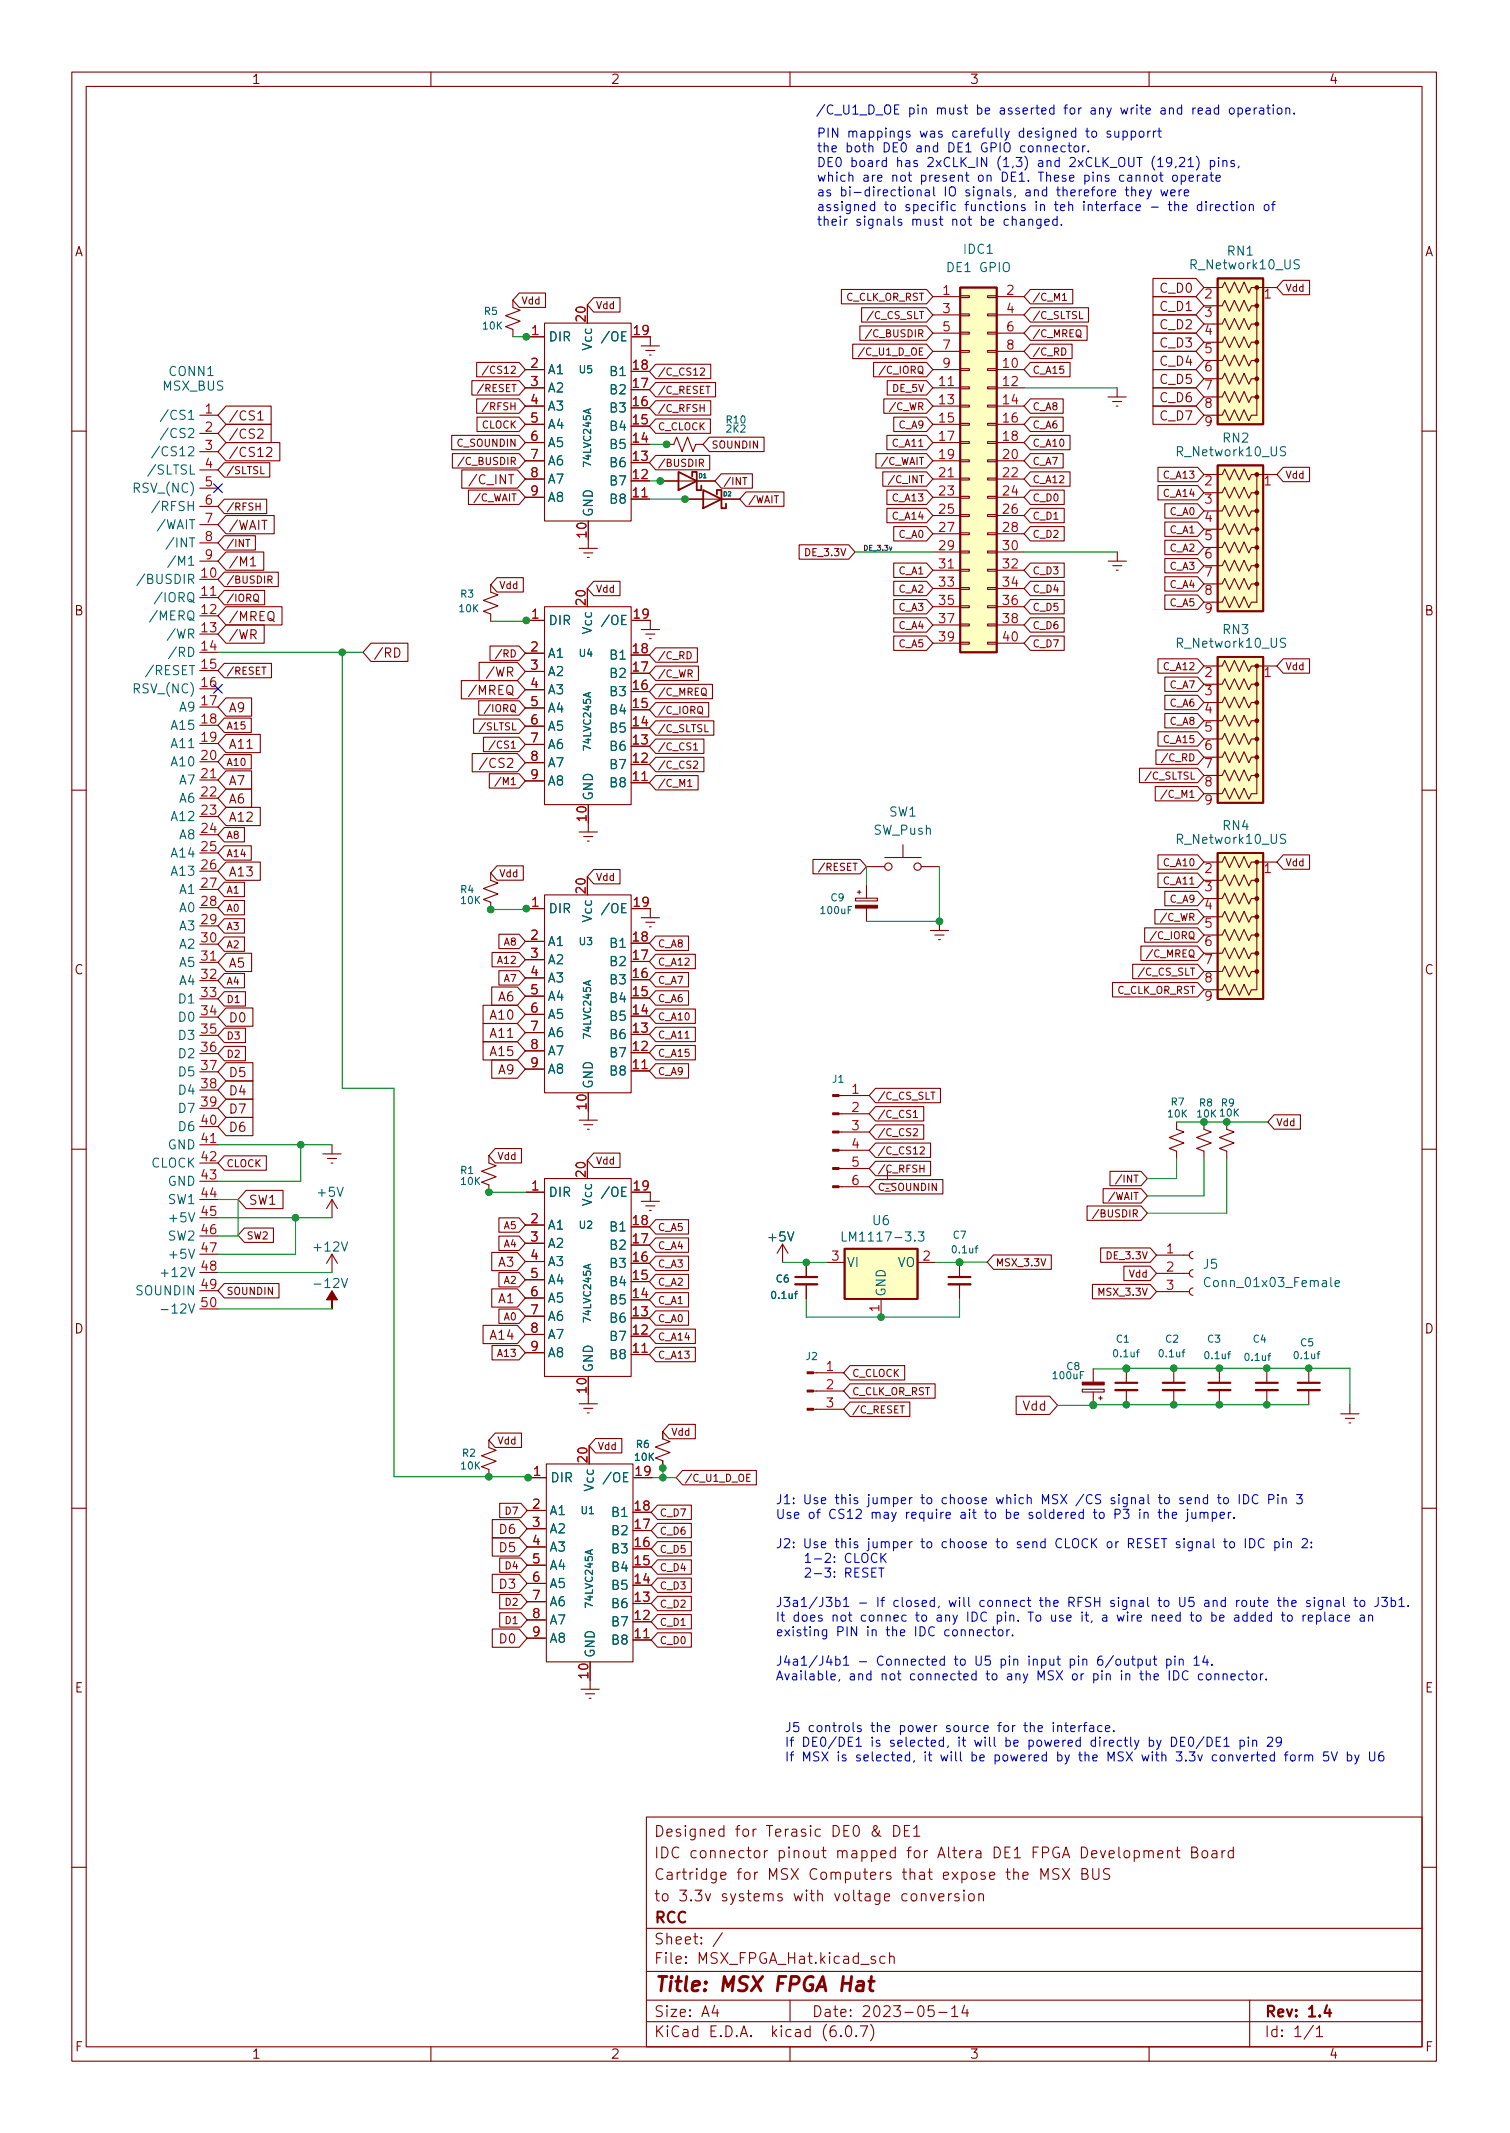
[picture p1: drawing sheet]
<svg xmlns="http://www.w3.org/2000/svg" width="210mm" height="297mm" viewBox="0 0 210 297" stroke-linecap="round" stroke-linejoin="round" font-family="sans-serif">
<defs><g id="words">
<text font-size="2.8" fill="#840000" x="91" y="277.3">Title: MSX FPGA Hat</text>
<g font-size="2.1" fill="#840000">
<text x="91" y="255.8">Designed for Terasic DE0 &amp; DE1</text>
<text x="91" y="261.8">Cartridge for MSX Computers that expose the MSX BUS</text>
<text x="91" y="258.8">IDC connector pinout mapped for Altera DE1 FPGA Development Board</text>
<text x="91" y="267.8">RCC</text>
<text x="91" y="264.8">to 3.3v systems with voltage conversion</text>
<text x="91" y="273.5">File: MSX_FPGA_Hat.kicad_sch</text>
<text x="91" y="270.8">Sheet: /</text>
<text x="91" y="280.9">Size: A4</text>
<text x="113" y="280.9">Date: 2023-05-14</text>
<text x="176" y="280.9">Rev: 1.4</text>
<text x="91" y="283.7">KiCad E.D.A. kicad (6.0.7)</text>
<text x="176" y="283.7">Id: 1/1</text>
</g>
<g font-size="1.8" fill="#840000">
<text x="35" y="11.7">1</text>
<text x="85" y="11.7">2</text>
<text x="135" y="11.7">3</text>
<text x="185" y="11.7">4</text>
<text x="10.3" y="35.7">A</text>
<text x="198.4" y="35.7">A</text>
<text x="161.7" y="40.8">C_D0</text>
<text x="161.7" y="43.3">C_D1</text>
<text x="161.7" y="45.8">C_D2</text>
<text x="161.7" y="50.9">C_D4</text>
<text x="161.7" y="48.4">C_D3</text>
<text x="161.7" y="53.5">C_D5</text>
<text x="31.8" y="58.5">/CS1</text>
<text x="161.7" y="56">C_D6</text>
<text x="161.7" y="58.5">C_D7</text>
<text x="31.8" y="61.1">/CS2</text>
<text x="31.8" y="63.6">/CS12</text>
<text x="66.1" y="67.4">/C_INT</text>
<text x="31.8" y="73.8">/WAIT</text>
<text x="31.8" y="78.9">/M1</text>
<text x="10.3" y="85.7">B</text>
<text x="31.8" y="86.5">/MREQ</text>
<text x="31.8" y="89">/WR</text>
<text x="198.4" y="85.7">B</text>
<text x="52" y="91.6">/RD</text>
<text x="68.3" y="94.2">/WR</text>
<text x="31.8" y="99.2">A9</text>
<text x="65.9" y="96.8">/MREQ</text>
<text x="31.8" y="104.3">A11</text>
<text x="67.8" y="106.9">/CS2</text>
<text x="31.8" y="109.3">A7</text>
<text x="31.8" y="111.9">A6</text>
<text x="31.8" y="114.4">A12</text>
<text x="31.8" y="122">A13</text>
<text x="10.3" y="135.7">C</text>
<text x="31.8" y="134.7">A5</text>
<text x="198.4" y="135.7">C</text>
<text x="31.8" y="142.4">D0</text>
<text x="68.5" y="142">A10</text>
<text x="69.5" y="139.4">A6</text>
<text x="31.8" y="150">D5</text>
<text x="68.5" y="144.5">A11</text>
<text x="68.5" y="147.1">A15</text>
<text x="69.5" y="149.6">A9</text>
<text x="31.8" y="152.5">D4</text>
<text x="31.8" y="155.1">D7</text>
<text x="31.8" y="157.6">D6</text>
<text x="34.6" y="167.8">SW1</text>
<text x="69.5" y="176.4">A3</text>
<text x="10.3" y="185.7">D</text>
<text x="69.5" y="181.5">A1</text>
<text x="198.4" y="185.7">D</text>
<text x="68.5" y="186.6">A14</text>
<text x="142.5" y="196.4">Vdd</text>
<text x="69.7" y="213.6">D6</text>
<text x="69.7" y="216.2">D5</text>
<text x="69.7" y="221.2">D3</text>
<text x="69.7" y="228.9">D0</text>
<text x="10.4" y="235.7">E</text>
<text x="198.4" y="235.7">E</text>
<text x="10.4" y="285.7">F</text>
<text x="35" y="286.7">1</text>
<text x="85" y="286.7">2</text>
<text x="135" y="286.7">3</text>
<text x="185" y="286.7">4</text>
<text x="198.5" y="285.7">F</text>
</g>
<g font-size="1.8" fill="#0000c2">
<text x="113.5" y="15.9">/C_U1_D_OE pin must be asserted for any write and read operation.</text>
<text x="113.7" y="19.2">PIN mappings was carefully designed to supporrt</text>
<text x="113.7" y="21.2">the both DE0 and DE1 GPIO connector.</text>
<text x="113.7" y="23.3">DE0 board has 2xCLK_IN (1,3) and 2xCLK_OUT (19,21) pins,</text>
<text x="113.7" y="25.3">which are not present on DE1. These pins cannot operate</text>
<text x="113.7" y="27.3">as bi-directional IO signals, and therefore they were</text>
<text x="113.7" y="29.4">assigned to specific functions in teh interface - the direction of</text>
<text x="113.7" y="31.4">their signals must not be changed.</text>
<text x="107.9" y="209.5">J1: Use this jumper to choose which MSX /CS signal to send to IDC Pin 3</text>
<text x="107.9" y="211.5">Use of CS12 may require ait to be soldered to P3 in the jumper.</text>
<text x="107.9" y="215.6">J2: Use this jumper to choose to send CLOCK or RESET signal to IDC pin 2:</text>
<text x="109.9" y="217.6">1-2: CLOCK</text>
<text x="109.9" y="219.7">2-3: RESET</text>
<text x="107.9" y="223.8">J3a1/J3b1 - If closed, will connect the RFSH signal to U5 and route the signal to J3b1.</text>
<text x="107.9" y="225.8">It does not connec to any IDC pin. To use it, a wire need to be added to replace an</text>
<text x="107.9" y="227.9">existing PIN in the IDC connector.</text>
<text x="107.9" y="232">J4a1/J4b1 - Connected to U5 pin input pin 6/output pin 14.</text>
<text x="107.9" y="234">Available, and not connected to any MSX or pin in the IDC connector.</text>
<text x="109.2" y="241.2">J5 controls the power source for the interface.</text>
<text x="109.2" y="243.2">If DE0/DE1 is selected, it will be powered directly by DE0/DE1 pin 29</text>
<text x="109.2" y="245.3">If MSX is selected, it will be powered by the MSX with 3.3v converted form 5V by U6</text>
</g>
<g font-size="1.8" fill="#006464">
<text x="134.2" y="35.3">IDC1</text>
<text x="171" y="35.6">RN1</text>
<text x="132.1" y="37.9">DE1 GPIO</text>
<text x="166" y="37.5">R_Network10_US</text>
<text x="76.3" y="47.5">DIR</text>
<text x="84.5" y="47.5">/OE</text>
<text x="23.6" y="52.4">CONN1</text>
<text x="76.2" y="52.1">A1</text>
<text x="82.4" y="48.6" transform="rotate(-90 82.4 48.6)">Vcc</text>
<text x="85.1" y="52.4">B1</text>
<text x="22.6" y="54.4">MSX_BUS</text>
<text x="23.4" y="58.5">/CS1</text>
<text x="76.2" y="54.6">A2</text>
<text x="76.2" y="57.2">A3</text>
<text x="76.2" y="59.7">A4</text>
<text x="85.1" y="60">B4</text>
<text x="85.1" y="57.4">B3</text>
<text x="85.1" y="54.9">B2</text>
<text x="22.4" y="63.5">/CS12</text>
<text x="23.4" y="61">/CS2</text>
<text x="76.2" y="62.3">A5</text>
<text x="76.2" y="64.8">A6</text>
<text x="85.1" y="65.1">B6</text>
<text x="85.1" y="62.5">B5</text>
<text x="164.1" y="63.5">R_Network10_US</text>
<text x="170.3" y="61.6">RN2</text>
<text x="19" y="68.6">RSV_(NC)</text>
<text x="21.2" y="66.1">/SLTSL</text>
<text x="22" y="71.2">/RFSH</text>
<text x="76.2" y="67.3">A7</text>
<text x="76.2" y="69.9">A8</text>
<text x="85.1" y="70.1">B8</text>
<text x="85.1" y="67.6">B7</text>
<text x="22.3" y="73.7">/WAIT</text>
<text x="24" y="76.2">/INT</text>
<text x="82.5" y="72" transform="rotate(-90 82.5 72)">GND</text>
<text x="20" y="81.3">/BUSDIR</text>
<text x="22.3" y="83.9">/IORQ</text>
<text x="24.4" y="78.8">/M1</text>
<text x="21.5" y="86.4">/MERQ</text>
<text x="23.9" y="88.9">/WR</text>
<text x="76.3" y="87">DIR</text>
<text x="82.4" y="88.1" transform="rotate(-90 82.4 88.1)">Vcc</text>
<text x="84.5" y="87">/OE</text>
<text x="170.3" y="88.3">RN3</text>
<text x="20.9" y="94">/RESET</text>
<text x="24.3" y="91.5">/RD</text>
<text x="76.2" y="91.6">A1</text>
<text x="76.2" y="94.1">A2</text>
<text x="85.1" y="94.4">B2</text>
<text x="85.1" y="91.9">B1</text>
<text x="164.1" y="90.2">R_Network10_US</text>
<text x="19" y="96.6">RSV_(NC)</text>
<text x="24.1" y="101.6">A15</text>
<text x="25" y="99.1">A9</text>
<text x="76.2" y="96.7">A3</text>
<text x="76.2" y="99.2">A4</text>
<text x="76.2" y="101.8">A5</text>
<text x="85.1" y="99.5">B4</text>
<text x="85.1" y="96.9">B3</text>
<text x="24.1" y="104.2">A11</text>
<text x="24.1" y="106.7">A10</text>
<text x="76.2" y="104.3">A6</text>
<text x="76.2" y="106.8">A7</text>
<text x="85.1" y="107.1">B7</text>
<text x="85.1" y="104.6">B6</text>
<text x="85.1" y="102">B5</text>
<text x="25" y="109.3">A7</text>
<text x="25" y="111.8">A6</text>
<text x="76.2" y="109.4">A8</text>
<text x="82.5" y="111.5" transform="rotate(-90 82.5 111.5)">GND</text>
<text x="85.1" y="109.6">B8</text>
<text x="123.8" y="113.7">SW1</text>
<text x="24.1" y="114.3">A12</text>
<text x="24.1" y="119.4">A14</text>
<text x="25" y="116.9">A8</text>
<text x="121.7" y="116.2">SW_Push</text>
<text x="164.1" y="117.5">R_Network10_US</text>
<text x="170.3" y="115.6">RN4</text>
<text x="24.1" y="122">A13</text>
<text x="25" y="124.5">A1</text>
<text x="25" y="127">A0</text>
<text x="25" y="129.6">A3</text>
<text x="76.2" y="131.7">A1</text>
<text x="76.3" y="127.2">DIR</text>
<text x="82.4" y="128.3" transform="rotate(-90 82.4 128.3)">Vcc</text>
<text x="84.5" y="127.2">/OE</text>
<text x="85.1" y="132">B1</text>
<text x="25" y="132.1">A2</text>
<text x="25" y="134.7">A5</text>
<text x="25" y="137.2">A4</text>
<text x="76.2" y="134.3">A2</text>
<text x="76.2" y="136.8">A3</text>
<text x="85.1" y="137.1">B3</text>
<text x="85.1" y="134.5">B2</text>
<text x="25" y="139.7">D1</text>
<text x="25" y="142.3">D0</text>
<text x="76.2" y="139.4">A4</text>
<text x="76.2" y="141.9">A5</text>
<text x="85.1" y="142.1">B5</text>
<text x="85.1" y="139.6">B4</text>
<text x="25" y="144.8">D3</text>
<text x="25" y="147.4">D2</text>
<text x="25" y="149.9">D5</text>
<text x="76.2" y="144.4">A6</text>
<text x="76.2" y="147">A7</text>
<text x="76.2" y="149.5">A8</text>
<text x="85.1" y="149.8">B8</text>
<text x="85.1" y="147.2">B7</text>
<text x="85.1" y="144.7">B6</text>
<text x="25" y="152.4">D4</text>
<text x="25" y="155">D7</text>
<text x="82.5" y="151.7" transform="rotate(-90 82.5 151.7)">GND</text>
<text x="23.4" y="160.1">GND</text>
<text x="25" y="157.5">D6</text>
<text x="21" y="162.6">CLOCK</text>
<text x="23.4" y="165.1">GND</text>
<text x="23.5" y="167.7">SW1</text>
<text x="44.4" y="166.7">+5V</text>
<text x="76.3" y="166.7">DIR</text>
<text x="82.4" y="167.8" transform="rotate(-90 82.4 167.8)">Vcc</text>
<text x="84.5" y="166.7">/OE</text>
<text x="23.5" y="172.8">SW2</text>
<text x="24.1" y="170.2">+5V</text>
<text x="76.2" y="171.2">A1</text>
<text x="76.2" y="173.8">A2</text>
<text x="85.1" y="171.5">B1</text>
<text x="107.1" y="172.9">+5V</text>
<text x="118.2" y="172.9">LM1117-3.3</text>
<text x="121.6" y="170.6">U6</text>
<text x="23.1" y="177.8">+12V</text>
<text x="24.1" y="175.3">+5V</text>
<text x="43.9" y="174.3">+12V</text>
<text x="44.1" y="179.4">-12V</text>
<text x="76.2" y="176.3">A3</text>
<text x="76.2" y="178.9">A4</text>
<text x="85.1" y="179.1">B4</text>
<text x="85.1" y="176.6">B3</text>
<text x="85.1" y="174">B2</text>
<text x="117.9" y="176.4">VI</text>
<text x="125" y="176.4">VO</text>
<text x="167.6" y="176.7">J5</text>
<text x="168.4" y="179.2">Conn_01x03_Female</text>
<text x="19.1" y="180.4">SOUNDIN</text>
<text x="23.6" y="182.9">-12V</text>
<text x="76.2" y="181.4">A5</text>
<text x="76.2" y="183.9">A6</text>
<text x="85.1" y="184.2">B6</text>
<text x="85.1" y="181.6">B5</text>
<text x="123.3" y="180.6" transform="rotate(-90 123.3 180.6)">GND</text>
<text x="76.2" y="186.5">A7</text>
<text x="76.2" y="189">A8</text>
<text x="82.5" y="191.2" transform="rotate(-90 82.5 191.2)">GND</text>
<text x="85.1" y="189.3">B8</text>
<text x="85.1" y="186.7">B7</text>
<text x="76.6" y="206.4">DIR</text>
<text x="82.7" y="207.5" transform="rotate(-90 82.7 207.5)">Vcc</text>
<text x="84.7" y="206.4">/OE</text>
<text x="76.5" y="211">A1</text>
<text x="76.5" y="213.5">A2</text>
<text x="85.4" y="213.8">B2</text>
<text x="85.4" y="211.2">B1</text>
<text x="76.5" y="216.1">A3</text>
<text x="76.5" y="218.6">A4</text>
<text x="76.5" y="221.1">A5</text>
<text x="85.4" y="221.4">B5</text>
<text x="85.4" y="218.9">B4</text>
<text x="85.4" y="216.3">B3</text>
<text x="76.5" y="223.7">A6</text>
<text x="76.5" y="226.2">A7</text>
<text x="85.4" y="226.5">B7</text>
<text x="85.4" y="223.9">B6</text>
<text x="76.5" y="228.8">A8</text>
<text x="82.8" y="230.9" transform="rotate(-90 82.8 230.9)">GND</text>
<text x="85.4" y="229">B8</text>
</g>
<g font-size="1.8" fill="#a90000">
<text x="131.3" y="41.1">1</text>
<text x="140.2" y="41.1">2</text>
<text x="167.8" y="41.6">2</text>
<text x="176" y="41.6">1</text>
<text x="74.1" y="46.6">1</text>
<text x="81.5" y="44.7" transform="rotate(-90 81.5 44.7)">20</text>
<text x="88.3" y="46.6">19</text>
<text x="131.3" y="43.6">3</text>
<text x="131.3" y="46.1">5</text>
<text x="140.2" y="43.6">4</text>
<text x="140.2" y="46.1">6</text>
<text x="167.8" y="44.1">3</text>
<text x="167.8" y="46.6">4</text>
<text x="73.9" y="51.2">2</text>
<text x="73.9" y="53.8">3</text>
<text x="88.2" y="51.5">18</text>
<text x="130.8" y="53.8">11</text>
<text x="131.3" y="48.7">7</text>
<text x="131.3" y="51.2">9</text>
<text x="139.7" y="51.2">10</text>
<text x="139.7" y="53.8">12</text>
<text x="140.2" y="48.7">8</text>
<text x="167.8" y="49.2">5</text>
<text x="167.8" y="51.7">6</text>
<text x="28.6" y="57.6">1</text>
<text x="73.9" y="56.3">4</text>
<text x="73.9" y="58.8">5</text>
<text x="88.2" y="59.1">15</text>
<text x="88.2" y="56.6">16</text>
<text x="88.2" y="54">17</text>
<text x="130.8" y="56.3">13</text>
<text x="130.8" y="58.8">15</text>
<text x="139.7" y="56.3">14</text>
<text x="139.7" y="58.8">16</text>
<text x="167.8" y="54.3">7</text>
<text x="167.8" y="56.8">8</text>
<text x="167.8" y="59.3">9</text>
<text x="28.6" y="60.1">2</text>
<text x="28.6" y="62.6">3</text>
<text x="28.6" y="65.2">4</text>
<text x="73.9" y="61.4">6</text>
<text x="73.9" y="63.9">7</text>
<text x="88.2" y="64.2">13</text>
<text x="88.2" y="61.6">14</text>
<text x="130.8" y="61.4">17</text>
<text x="130.8" y="63.9">19</text>
<text x="139.7" y="61.4">18</text>
<text x="139.7" y="63.9">20</text>
<text x="28.6" y="67.7">5</text>
<text x="28.6" y="70.3">6</text>
<text x="73.9" y="66.5">8</text>
<text x="73.9" y="69">9</text>
<text x="88.2" y="69.3">11</text>
<text x="88.2" y="66.7">12</text>
<text x="130.8" y="66.5">21</text>
<text x="130.8" y="69">23</text>
<text x="130.8" y="71.5">25</text>
<text x="139.7" y="66.5">22</text>
<text x="139.7" y="69">24</text>
<text x="139.7" y="71.5">26</text>
<text x="167.8" y="67.6">2</text>
<text x="167.8" y="70.1">3</text>
<text x="176" y="67.6">1</text>
<text x="28.6" y="72.8">7</text>
<text x="28.6" y="75.3">8</text>
<text x="28.6" y="77.9">9</text>
<text x="81.7" y="74.8" transform="rotate(-90 81.7 74.8)">10</text>
<text x="130.8" y="74.1">27</text>
<text x="130.8" y="76.6">29</text>
<text x="139.7" y="74.1">28</text>
<text x="139.7" y="76.6">30</text>
<text x="167.8" y="72.7">4</text>
<text x="167.8" y="75.2">5</text>
<text x="167.8" y="77.8">6</text>
<text x="28.1" y="80.4">10</text>
<text x="28.1" y="83">11</text>
<text x="130.8" y="79.2">31</text>
<text x="130.8" y="81.7">33</text>
<text x="139.7" y="79.2">32</text>
<text x="139.7" y="81.7">34</text>
<text x="167.8" y="80.3">7</text>
<text x="167.8" y="82.8">8</text>
<text x="28.1" y="85.5">12</text>
<text x="28.1" y="88">13</text>
<text x="74.1" y="86.1">1</text>
<text x="81.5" y="84.2" transform="rotate(-90 81.5 84.2)">20</text>
<text x="88.3" y="86.1">19</text>
<text x="130.8" y="84.2">35</text>
<text x="130.8" y="86.8">37</text>
<text x="130.8" y="89.3">39</text>
<text x="139.7" y="84.2">36</text>
<text x="139.7" y="86.8">38</text>
<text x="139.7" y="89.3">40</text>
<text x="167.8" y="85.4">9</text>
<text x="28.1" y="90.6">14</text>
<text x="28.1" y="93.1">15</text>
<text x="28.1" y="95.7">16</text>
<text x="73.9" y="90.7">2</text>
<text x="73.9" y="93.3">3</text>
<text x="73.9" y="95.8">4</text>
<text x="88.2" y="93.5">17</text>
<text x="88.2" y="91">18</text>
<text x="167.8" y="94.3">2</text>
<text x="176" y="94.3">1</text>
<text x="28.1" y="98.2">17</text>
<text x="28.1" y="100.7">18</text>
<text x="73.9" y="98.3">5</text>
<text x="73.9" y="100.9">6</text>
<text x="88.2" y="101.1">14</text>
<text x="88.2" y="98.6">15</text>
<text x="88.2" y="96">16</text>
<text x="167.8" y="96.8">3</text>
<text x="167.8" y="99.4">4</text>
<text x="167.8" y="101.9">5</text>
<text x="28.1" y="103.3">19</text>
<text x="28.1" y="105.8">20</text>
<text x="73.9" y="103.4">7</text>
<text x="73.9" y="106">8</text>
<text x="88.2" y="106.2">12</text>
<text x="88.2" y="103.7">13</text>
<text x="167.8" y="104.4">6</text>
<text x="167.8" y="107">7</text>
<text x="28.1" y="108.4">21</text>
<text x="28.1" y="110.9">22</text>
<text x="28.1" y="113.4">23</text>
<text x="73.9" y="108.5">9</text>
<text x="88.2" y="108.7">11</text>
<text x="167.8" y="109.5">8</text>
<text x="167.8" y="112.1">9</text>
<text x="28.1" y="116">24</text>
<text x="28.1" y="118.5">25</text>
<text x="81.7" y="114.3" transform="rotate(-90 81.7 114.3)">10</text>
<text x="28.1" y="121.1">26</text>
<text x="28.1" y="123.6">27</text>
<text x="81.5" y="124.3" transform="rotate(-90 81.5 124.3)">20</text>
<text x="167.8" y="121.6">2</text>
<text x="167.8" y="124.1">3</text>
<text x="176" y="121.6">1</text>
<text x="28.1" y="126.1">28</text>
<text x="28.1" y="128.7">29</text>
<text x="28.1" y="131.2">30</text>
<text x="73.9" y="130.8">2</text>
<text x="74.1" y="126.3">1</text>
<text x="88.2" y="131.1">18</text>
<text x="88.3" y="126.3">19</text>
<text x="167.8" y="126.7">4</text>
<text x="167.8" y="129.2">5</text>
<text x="167.8" y="131.7">6</text>
<text x="28.1" y="133.8">31</text>
<text x="28.1" y="136.3">32</text>
<text x="73.9" y="133.4">3</text>
<text x="73.9" y="135.9">4</text>
<text x="88.2" y="136.2">16</text>
<text x="88.2" y="133.6">17</text>
<text x="167.8" y="134.3">7</text>
<text x="167.8" y="136.8">8</text>
<text x="28.1" y="138.8">33</text>
<text x="28.1" y="141.4">34</text>
<text x="28.1" y="143.9">35</text>
<text x="73.9" y="138.5">5</text>
<text x="73.9" y="141">6</text>
<text x="73.9" y="143.5">7</text>
<text x="88.2" y="143.8">13</text>
<text x="88.2" y="141.3">14</text>
<text x="88.2" y="138.7">15</text>
<text x="167.8" y="139.4">9</text>
<text x="28.1" y="146.5">36</text>
<text x="28.1" y="149">37</text>
<text x="73.9" y="146.1">8</text>
<text x="73.9" y="148.6">9</text>
<text x="88.2" y="148.9">11</text>
<text x="88.2" y="146.3">12</text>
<text x="28.1" y="151.5">38</text>
<text x="28.1" y="154.1">39</text>
<text x="81.7" y="154.4" transform="rotate(-90 81.7 154.4)">10</text>
<text x="118.6" y="152.3">1</text>
<text x="118.6" y="154.8">2</text>
<text x="28.1" y="156.6">40</text>
<text x="28.1" y="159.2">41</text>
<text x="28.1" y="161.7">42</text>
<text x="118.6" y="157.4">3</text>
<text x="118.6" y="159.9">4</text>
<text x="28.1" y="164.2">43</text>
<text x="28.1" y="166.8">44</text>
<text x="74.1" y="165.8">1</text>
<text x="81.5" y="163.8" transform="rotate(-90 81.5 163.8)">20</text>
<text x="88.3" y="165.8">19</text>
<text x="118.6" y="162.5">5</text>
<text x="118.6" y="165">6</text>
<text x="28.1" y="169.3">45</text>
<text x="28.1" y="171.9">46</text>
<text x="73.9" y="170.3">2</text>
<text x="73.9" y="172.9">3</text>
<text x="88.2" y="173.1">17</text>
<text x="88.2" y="170.6">18</text>
<text x="28.1" y="174.4">47</text>
<text x="28.1" y="176.9">48</text>
<text x="28.1" y="179.5">49</text>
<text x="73.9" y="175.4">4</text>
<text x="73.9" y="178">5</text>
<text x="88.2" y="178.2">15</text>
<text x="88.2" y="175.7">16</text>
<text x="115.8" y="175.6">3</text>
<text x="128.5" y="175.6">2</text>
<text x="162.4" y="174.5">1</text>
<text x="162.4" y="177.1">2</text>
<text x="162.4" y="179.6">3</text>
<text x="28.1" y="182">50</text>
<text x="73.9" y="180.5">6</text>
<text x="73.9" y="183">7</text>
<text x="73.9" y="185.6">8</text>
<text x="88.2" y="185.8">12</text>
<text x="88.2" y="183.3">13</text>
<text x="88.2" y="180.8">14</text>
<text x="122.4" y="182.6" transform="rotate(-90 122.4 182.6)">1</text>
<text x="73.9" y="188.1">9</text>
<text x="88.2" y="188.4">11</text>
<text x="115.1" y="190.9">1</text>
<text x="81.7" y="193.9" transform="rotate(-90 81.7 193.9)">10</text>
<text x="115.1" y="193.5">2</text>
<text x="115.1" y="196">3</text>
<text x="81.8" y="203.6" transform="rotate(-90 81.8 203.6)">20</text>
<text x="74.3" y="205.5">1</text>
<text x="88.6" y="205.5">19</text>
<text x="74.2" y="210.1">2</text>
<text x="74.2" y="212.6">3</text>
<text x="74.2" y="215.2">4</text>
<text x="88.4" y="215.4">16</text>
<text x="88.4" y="212.9">17</text>
<text x="88.4" y="210.3">18</text>
<text x="74.2" y="217.7">5</text>
<text x="74.2" y="220.3">6</text>
<text x="88.4" y="220.5">14</text>
<text x="88.4" y="218">15</text>
<text x="74.2" y="222.8">7</text>
<text x="74.2" y="225.3">8</text>
<text x="74.2" y="227.9">9</text>
<text x="88.4" y="225.6">12</text>
<text x="88.4" y="223">13</text>
<text x="81.9" y="233.7" transform="rotate(-90 81.9 233.7)">10</text>
<text x="88.4" y="228.1">11</text>
</g>
<g font-size="1.4" fill="#840000">
<text x="117.7" y="41.9">C_CLK_OR_RST</text>
<text x="143.7" y="41.9">/C_M1</text>
<text x="178.9" y="40.6">Vdd</text>
<text x="72.5" y="42.4">Vdd</text>
<text x="82.9" y="43">Vdd</text>
<text x="121.3" y="44.4">/C_CS_SLT</text>
<text x="121.3" y="47">/C_BUSDIR</text>
<text x="143.7" y="44.4">/C_SLTSL</text>
<text x="143.7" y="47">/C_MREQ</text>
<text x="68.2" y="52">/CS12</text>
<text x="91.5" y="52.3">/C_CS12</text>
<text x="120.3" y="49.5">/C_U1_D_OE</text>
<text x="123" y="52">/C_IORQ</text>
<text x="143.7" y="49.5">/C_RD</text>
<text x="143.7" y="52">C_A15</text>
<text x="67" y="54.6">/RESET</text>
<text x="67.1" y="59.7">CLOCK</text>
<text x="67.8" y="57.1">/RFSH</text>
<text x="91.5" y="57.4">/C_RFSH</text>
<text x="91.5" y="59.9">C_CLOCK</text>
<text x="91.5" y="54.8">/C_RESET</text>
<text x="124.3" y="57.1">/C_WR</text>
<text x="124.4" y="54.6">DE_5V</text>
<text x="125.2" y="59.7">C_A9</text>
<text x="143.7" y="59.7">C_A6</text>
<text x="143.7" y="57.1">C_A8</text>
<text x="63.8" y="62.2">C_SOUNDIN</text>
<text x="64.5" y="64.7">/C_BUSDIR</text>
<text x="91.5" y="65">/BUSDIR</text>
<text x="99" y="62.5">SOUNDIN</text>
<text x="123" y="64.7">/C_WAIT</text>
<text x="124.4" y="62.2">C_A11</text>
<text x="143.7" y="62.2">C_A10</text>
<text x="143.7" y="64.7">C_A7</text>
<text x="31.5" y="71.1">/RFSH</text>
<text x="31.5" y="66">/SLTSL</text>
<text x="66.3" y="69.8">/C_WAIT</text>
<text x="100.7" y="67.6">/INT</text>
<text x="104.1" y="70.1">/WAIT</text>
<text x="124.4" y="67.3">/C_INT</text>
<text x="124.4" y="69.8">C_A13</text>
<text x="143.7" y="69.8">C_D0</text>
<text x="143.7" y="67.3">C_A12</text>
<text x="162.2" y="69.2">C_A14</text>
<text x="162.2" y="66.6">C_A13</text>
<text x="163" y="71.7">C_A0</text>
<text x="178.9" y="66.6">Vdd</text>
<text x="31.5" y="76.2">/INT</text>
<text x="112.4" y="77.4">DE_3.3V</text>
<text x="124.4" y="72.4">C_A14</text>
<text x="125.2" y="74.9">C_A0</text>
<text x="143.7" y="72.4">C_D1</text>
<text x="143.7" y="74.9">C_D2</text>
<text x="163" y="76.8">C_A2</text>
<text x="163" y="74.3">C_A1</text>
<text x="31.5" y="81.3">/BUSDIR</text>
<text x="31.5" y="83.8">/IORQ</text>
<text x="69.5" y="82">Vdd</text>
<text x="82.9" y="82.5">Vdd</text>
<text x="125.2" y="80">C_A1</text>
<text x="125.2" y="82.5">C_A2</text>
<text x="143.7" y="80">C_D3</text>
<text x="143.7" y="82.5">C_D4</text>
<text x="163" y="79.3">C_A3</text>
<text x="163" y="81.9">C_A4</text>
<text x="125.2" y="87.6">C_A4</text>
<text x="125.2" y="85.1">C_A3</text>
<text x="143.7" y="85.1">C_D5</text>
<text x="143.7" y="87.6">C_D6</text>
<text x="163" y="84.4">C_A5</text>
<text x="31.5" y="94">/RESET</text>
<text x="69.6" y="91.5">/RD</text>
<text x="91.5" y="91.8">/C_RD</text>
<text x="91.5" y="94.3">/C_WR</text>
<text x="125.2" y="90.1">C_A5</text>
<text x="143.7" y="90.1">C_D7</text>
<text x="162.2" y="93.3">C_A12</text>
<text x="163" y="95.9">C_A7</text>
<text x="178.9" y="93.3">Vdd</text>
<text x="31.5" y="101.6">A15</text>
<text x="67.2" y="101.7">/SLTSL</text>
<text x="68.1" y="99.2">/IORQ</text>
<text x="91.5" y="102">/C_SLTSL</text>
<text x="91.5" y="96.9">/C_MREQ</text>
<text x="91.5" y="99.4">/C_IORQ</text>
<text x="163" y="100.9">C_A8</text>
<text x="163" y="98.4">C_A6</text>
<text x="31.5" y="106.7">A10</text>
<text x="68.9" y="104.2">/CS1</text>
<text x="91.5" y="104.5">/C_CS1</text>
<text x="91.5" y="107">/C_CS2</text>
<text x="162.2" y="103.5">C_A15</text>
<text x="162.3" y="106">/C_RD</text>
<text x="69.7" y="109.3">/M1</text>
<text x="91.5" y="109.6">/C_M1</text>
<text x="159.9" y="108.6">/C_SLTSL</text>
<text x="162.4" y="111.1">/C_M1</text>
<text x="31.5" y="119.4">A14</text>
<text x="31.5" y="116.8">A8</text>
<text x="31.5" y="124.4">A1</text>
<text x="69.5" y="122.1">Vdd</text>
<text x="82.9" y="122.7">Vdd</text>
<text x="114.5" y="121.3">/RESET</text>
<text x="162.2" y="120.6">C_A10</text>
<text x="162.2" y="123.2">C_A11</text>
<text x="163" y="125.7">C_A9</text>
<text x="178.9" y="120.6">Vdd</text>
<text x="31.5" y="129.5">A3</text>
<text x="31.5" y="127">A0</text>
<text x="70.2" y="131.7">A8</text>
<text x="91.5" y="131.9">C_A8</text>
<text x="160.8" y="130.8">/C_IORQ</text>
<text x="162" y="128.2">/C_WR</text>
<text x="31.5" y="137.1">A4</text>
<text x="31.5" y="132.1">A2</text>
<text x="69.5" y="134.2">A12</text>
<text x="70.2" y="136.8">A7</text>
<text x="91.5" y="134.5">C_A12</text>
<text x="91.5" y="137">C_A7</text>
<text x="159" y="135.9">/C_CS_SLT</text>
<text x="160.2" y="133.3">/C_MREQ</text>
<text x="31.5" y="139.7">D1</text>
<text x="91.5" y="139.5">C_A6</text>
<text x="91.5" y="142.1">C_A10</text>
<text x="155.4" y="138.4">C_CLK_OR_RST</text>
<text x="31.5" y="144.8">D3</text>
<text x="31.5" y="147.3">D2</text>
<text x="91.5" y="144.6">C_A11</text>
<text x="91.5" y="149.7">C_A9</text>
<text x="91.5" y="147.2">C_A15</text>
<text x="122.2" y="155.7">/C_CS1</text>
<text x="122.2" y="153.1">/C_CS_SLT</text>
<text x="69.2" y="161.5">Vdd</text>
<text x="122.2" y="158.2">/C_CS2</text>
<text x="122.2" y="160.8">/C_CS12</text>
<text x="177.7" y="156.8">Vdd</text>
<text x="31.5" y="162.5">CLOCK</text>
<text x="82.9" y="162.2">Vdd</text>
<text x="122.2" y="163.3">/C_RFSH</text>
<text x="122.2" y="165.8">C_SOUNDIN</text>
<text x="154.7" y="167.1">/WAIT</text>
<text x="156" y="164.7">/INT</text>
<text x="34.3" y="172.6">SW2</text>
<text x="70.2" y="173.7">A4</text>
<text x="70.2" y="171.2">A5</text>
<text x="91.5" y="174">C_A4</text>
<text x="91.5" y="171.4">C_A5</text>
<text x="152.9" y="169.5">/BUSDIR</text>
<text x="70.2" y="178.8">A2</text>
<text x="91.5" y="179">C_A2</text>
<text x="91.5" y="176.5">C_A3</text>
<text x="138.6" y="176.3">MSX_3.3V</text>
<text x="154.3" y="175.4">DE_3.3V</text>
<text x="157.3" y="177.9">Vdd</text>
<text x="31.5" y="180.3">SOUNDIN</text>
<text x="70.2" y="183.9">A0</text>
<text x="91.5" y="184.1">C_A0</text>
<text x="91.5" y="181.6">C_A1</text>
<text x="153.3" y="180.4">MSX_3.3V</text>
<text x="69.5" y="188.9">A13</text>
<text x="91.5" y="189.2">C_A13</text>
<text x="91.5" y="186.7">C_A14</text>
<text x="118.6" y="191.7">C_CLOCK</text>
<text x="118.6" y="194.3">C_CLK_OR_RST</text>
<text x="118.6" y="196.8">/C_RESET</text>
<text x="69.2" y="201.1">Vdd</text>
<text x="83.2" y="201.9">Vdd</text>
<text x="93.4" y="199.9">Vdd</text>
<text x="95.3" y="206.3">/C_U1_D_OE</text>
<text x="70.5" y="210.9">D7</text>
<text x="91.8" y="211.2">C_D7</text>
<text x="91.8" y="213.7">C_D6</text>
<text x="70.5" y="218.5">D4</text>
<text x="91.8" y="216.3">C_D5</text>
<text x="91.8" y="221.3">C_D3</text>
<text x="91.8" y="218.8">C_D4</text>
<text x="70.5" y="223.6">D2</text>
<text x="70.5" y="226.2">D1</text>
<text x="91.8" y="223.9">C_D2</text>
<text x="91.8" y="226.4">C_D1</text>
<text x="91.8" y="229">C_D0</text>
</g>
<g font-size="1.4" fill="#006464">
<text x="67.3" y="45.9">10K</text>
<text x="67.5" y="43.8">R5</text>
<text x="80.7" y="52">U5</text>
<text x="101.2" y="59">R10</text>
<text x="82.3" y="64.8" transform="rotate(-90 82.3 64.8)">74LVC245A</text>
<text x="101.2" y="60.2">2K2</text>
<text x="64.2" y="83.2">R3</text>
<text x="64" y="85.2">10K</text>
<text x="80.7" y="91.5">U4</text>
<text x="82.3" y="104.3" transform="rotate(-90 82.3 104.3)">74LVC245A</text>
<text x="64.2" y="124.4">R4</text>
<text x="64.2" y="125.9">10K</text>
<text x="115.7" y="125.5">C9</text>
<text x="80.7" y="131.6">U3</text>
<text x="114.4" y="127.3">100uF</text>
<text x="82.3" y="144.4" transform="rotate(-90 82.3 144.4)">74LVC245A</text>
<text x="115.9" y="150.8">J1</text>
<text x="162.7" y="155.6">10K</text>
<text x="163.1" y="154">R7</text>
<text x="166.7" y="155.6">10K 10K</text>
<text x="167" y="154.1">R8</text>
<text x="170.1" y="154.1">R9</text>
<text x="64.2" y="163.5">R1</text>
<text x="64.2" y="165">10K</text>
<text x="80.7" y="171.1">U2</text>
<text x="132.7" y="172.5">C7</text>
<text x="108.1" y="178.6">C6</text>
<text x="132.7" y="174.5">0.1uf</text>
<text x="82.3" y="183.9" transform="rotate(-90 82.3 183.9)">74LVC245A</text>
<text x="107.6" y="180.9">0.1uf</text>
<text x="112.3" y="189.4">J2</text>
<text x="148.6" y="190.8">C8</text>
<text x="155.2" y="189">0.1uf</text>
<text x="155.5" y="187">C1</text>
<text x="161.5" y="189">0.1uf</text>
<text x="162.3" y="187">C2</text>
<text x="167.9" y="189.3">0.1uf</text>
<text x="168.2" y="187">C3</text>
<text x="173.5" y="189.5">0.1uf</text>
<text x="174.5" y="187">C4</text>
<text x="180.3" y="189.3">0.1uf</text>
<text x="181.1" y="187.5">C5</text>
<text x="146.7" y="192.1">100uF</text>
<text x="64.4" y="202.8">R2</text>
<text x="88.5" y="203.4">10K</text>
<text x="88.6" y="201.6">R6</text>
<text x="64.2" y="204.6">10K</text>
<text x="80.9" y="210.8">U1</text>
<text x="82.5" y="223.7" transform="rotate(-90 82.5 223.7)">74LVC245A</text>
</g>
<text font-size="1" fill="#0f0f0f" x="120.1" y="76.7">DE_3.3v</text>
<g font-size=".8" fill="#006464">
<text x="97.3" y="66.6">D1</text>
<text x="100.7" y="69.1">D2</text>
</g>
</g></defs>
<g fill="none" stroke="#840000" stroke-width=".15">
<path d="M10 10h190v277h-190zM12 12h186v273h-186zM60 10v2M110 10v2M160 10v2M160.5 38.8h6l1.1 1.2-1.1 1.3h-6zM178.7 39h3.6v2h-3.6l-.9-1zM27.8 57.8h2.6M31.5 59.1h6.3v2.5h-6.3l-1.1-1.2zM31.5 56.6h6.3v2.5h-6.3l-1.1-1.3zM35.9 59.9l.2-.1h.3l.2 .1v.2v.2l-.8 .7h.8M35.9 57.6l.4-.4v1.3"/>
<path d="M35.9 58.5h.7M65.7 53h6.6l.9 1-.9 1h-6.6zM66.4 50.5h5.9l.9 1-.9 1h-5.9zM66.4 55.6h5.9l.9 1-.9 1h-5.9zM66.4 58.1h5.9l.9 1-.9 1h-5.9zM67.3 53.5l-.8 1.3M68 50.9l-.9 1.3M68 56l-.9 1.3M71.4 41.8v1l1 .4-2 .8 2 .7-2 .8 1 .4v1M72.3 40.8h3.7v2h-3.7l-.9-1zM73.2 56.6h2.5M73.2 51.5h2.5"/>
<path d="M73.2 54h2.5M73.2 59.1h2.5M73.3 46.9h2.5M75.8 45h12.1v27.6h-12.1zM82.7 41.5h3.6v2h-3.6l-.9-1zM89.3 48.2h2.5M89.9 48.8h1.3M90.4 49.4h.3M90.6 46.9v1.3M91.3 55.8h7.7v2h-7.7l-.9-1zM91.3 58.3h7.6v2h-7.6l-.9-1zM91.3 53.3h8.3v2h-8.3l-.9-1z"/>
<path d="M91.3 50.7h7.7v2h-7.7l-.9-1zM97.5 56.8h.6M97.5 51.3l.4-.1 .2 .3-.6 .7h.6M98.1 56.3v1M98.3 53.8h.6M117.2 40.3h11.8l.9 1-.9 1h-11.8zM118.7 47.9h10.3l.9 1-.9 1h-10.3zM119.7 45.4h9.3l.9 1-.9 1h-9.3zM120 42.9h9l.9 1-.9 1h-9zM120.4 48.4l-.9 1.3M121.4 45.9l-.9 1.3M121.6 43.3l-.9 1.3"/>
<path d="M121.6 50.5h7.4l.9 1-.9 1h-7.4zM123.1 55.6h5.9l.9 1-.9 1h-5.9zM123.3 50.9l-.9 1.3M123.5 53h5.5l.9 1-.9 1h-5.5zM124.4 58.1h4.6l.9 1-.9 1h-4.6zM129.9 56.6h3.8M129.9 41.3h3.8M129.9 51.5h3.8M129.9 54h3.8M129.9 59.1h3.8M129.9 43.9h3.8M129.9 46.4h3.8"/>
<path d="M129.9 48.9h3.8M133.7 59h1.3v.2h-1.3zM133.7 56.4h1.3v.3h-1.3zM133.7 53.9h1.3v.2h-1.3zM133.7 51.3h1.3v.3h-1.3zM133.7 48.8h1.3v.3h-1.3zM133.7 46.3h1.3v.2h-1.3zM133.7 43.7h1.3v.3h-1.3zM133.7 41.2h1.3v.2h-1.3zM137.5 59h1.3v.2h-1.3zM137.5 56.4h1.3v.3h-1.3zM137.5 53.9h1.3v.2h-1.3z"/>
<path d="M137.5 51.3h1.3v.3h-1.3zM137.5 48.8h1.3v.3h-1.3zM137.5 46.3h1.3v.2h-1.3zM137.5 43.7h1.3v.3h-1.3zM137.5 41.2h1.3v.2h-1.3zM138.8 56.6h3.8M138.8 41.3h3.8M138.8 51.5h3.8M138.8 54h3.8M138.8 59.1h3.8M138.8 43.9h3.8M138.8 46.4h3.8"/>
<path d="M138.8 48.9h3.8M143.5 40.3h5.9v2h-5.9l-.9-1zM143.5 42.9h8.1v2h-8.1l-.9-1zM143.5 47.9h5.8v2h-5.8l-.9-1zM143.5 58.1h4.5v2h-4.5l-.9-1zM143.5 45.4h7.9v2h-7.9l-.9-1zM143.5 55.6h4.5v2h-4.5l-.9-1zM143.5 50.5h5.5v2h-5.5l-.9-1zM147.8 48.5a.51 .51 0 0 1 .6 .5 .51 .51 0 0 1-.6 .5zM147.9 41.1l.3-.3v1M147.9 41.8h.6M149.9 46.1l.2-.2a.34 .34 0 0 1 .4 .3v.4a.33 .33 0 0 1-.3 .3 .33 .33 0 0 1-.4-.3z"/>
<path d="M150 46.7l.6 .3M150.3 43.4v1h.5M154.3 55.3h2.5M154.9 55.9h1.3M155.4 56.6h.3M155.5 54v1.3M160.5 54h6l1.1 1.3-1.1 1.3h-6zM160.5 41.3h6l1.1 1.3-1.1 1.3h-6zM160.5 48.9h6l1.1 1.3-1.1 1.3h-6zM160.5 46.4h6l1.1 1.3-1.1 1.2h-6zM160.5 51.5h6l1.1 1.2-1.1 1.3h-6zM160.5 43.9h6l1.1 1.2-1.1 1.3h-6z"/>
<path d="M160.5 56.6h6l1.1 1.2-1.1 1.3h-6zM168.9 40h1.3l.3-.7 .7 1.5 .7-1.5 .7 1.5 .6-1.5 .7 1.5 .3-.8h.8v17.8h-.8l-.3 .8-.7-1.5-.6 1.5-.7-1.5-.7 1.5-.7-1.5-.3 .7h-1.3M168.9 42.6h1.3l.3-.8 .7 1.5 .7-1.5 .7 1.5 .6-1.5 .7 1.5 .3-.7h.8M168.9 45.1h1.3l.3-.7 .7 1.5 .7-1.5 .7 1.5 .6-1.5 .7 1.5 .3-.8h.8M168.9 47.7h1.3l.3-.8 .7 1.5 .7-1.5 .7 1.5 .6-1.5 .7 1.5 .3-.7h.8M168.9 50.2h1.3l.3-.8 .7 1.6 .7-1.6 .7 1.6 .6-1.6 .7 1.6 .3-.8h.8M168.9 52.7h1.3l.3-.7 .7 1.5 .7-1.5 .7 1.5 .6-1.5 .7 1.5 .3-.8h.8M168.9 55.3h1.3l.3-.8 .7 1.5 .7-1.5 .7 1.5 .6-1.5 .7 1.5 .3-.7h.8M175.3 40h2.5M10 60h2M27.8 78.1h2.6M27.8 60.4h2.6"/>
<path d="M27.8 62.9h2.6M27.8 65.4h2.6M27.8 68h2.6M27.8 70.5h2.6M27.8 73.1h2.6M27.8 75.6h2.6M31.2 69.5h5.9v2h-5.9l-.8-1zM31.2 64.4h6.4v2h-6.4l-.8-1zM31.2 79.7h7.6v2h-7.6l-.8-1zM31.2 74.6h4.4v2h-4.4l-.8-1zM31.5 61.6h7.5v2.6h-7.5l-1.1-1.3zM31.5 71.8h6.7v2.5h-6.7l-1.1-1.2z"/>
<path d="M31.5 76.9h5.2v2.5h-5.2l-1.1-1.3zM34.2 75.1h.6M34.9 77.9l.3-.4v1.3M34.9 78.8h.7M35.6 70.5h.6M36.2 70v1M36.3 65v1h.5M37.1 62.4l.2-.1h.3l.2 .1v.3v.1l-.7 .8h.7M62.9 60.6h9.4l.9 1-.9 1h-9.4zM63 63.2h9.3l.9 1-.9 1h-9.3zM64.3 65.4h7.7l1.2 1.3-1.2 1.3h-7.7zM64.6 63.6l-.8 1.3"/>
<path d="M65.2 68.3h7.1l.9 1-.9 1h-7.1zM66.4 66l-1.1 1.7M73.2 61.6h2.5M73.2 64.2h2.5M73.2 66.7h2.5M73.2 69.3h2.5M80.6 76.4h2.6M81.3 77h1.2M81.8 77.6h.2M81.9 75.1v1.3M87.9 69.5h2.5M91.3 63.4h7.5v2h-7.5l-.9-1z"/>
<path d="M91.9 67h7.7M92.8 61.9h1l.4-1 .8 2 .7-2 .8 2 .4-1h1M95.4 69.5h7.6M97.4 64.5l.5-.1 .1-.1-.1-.3-.5-.1v1M97.6 64.5l.4 .4M98.8 60.9h7.6v2h-7.6l-.9-1zM100.4 66h4.4v2h-4.4l-.8-1zM103.4 66.5h.6M103.9 68.5h5.3v2h-5.3l-.9-1zM111.3 75.9h6.9l.9 1-.9 1h-6.9zM122 63.2h7l.9 1-.9 1h-7zM122.9 65.7h6.1l.9 1-.9 1h-6.1z"/>
<path d="M123.5 70.8h5.5l.9 1-.9 1h-5.5zM123.5 68.3h5.5l.9 1-.9 1h-5.5zM123.5 60.6h5.5l.9 1-.9 1h-5.5zM124.4 73.3h4.6l.9 1-.9 1h-4.6zM124.4 78.4h4.6l.9 1-.9 1h-4.6zM124.5 66.2l-.8 1.3M129.9 79.4h3.8M129.9 61.6h3.8M129.9 64.2h3.8M129.9 66.7h3.8M129.9 69.3h3.8M129.9 71.8h3.8"/>
<path d="M129.9 74.3h3.8M129.9 76.9h3.8M133.7 79.3h1.3v.2h-1.3zM133.7 76.7h1.3v.3h-1.3zM133.7 74.2h1.3v.3h-1.3zM133.7 71.7h1.3v.2h-1.3zM133.7 69.1h1.3v.3h-1.3zM133.7 66.6h1.3v.2h-1.3zM133.7 64h1.3v.3h-1.3zM133.7 61.5h1.3v.3h-1.3zM137.5 79.3h1.3v.2h-1.3zM137.5 76.7h1.3v.3h-1.3z"/>
<path d="M137.5 74.2h1.3v.3h-1.3zM137.5 71.7h1.3v.2h-1.3zM137.5 69.1h1.3v.3h-1.3zM137.5 66.6h1.3v.2h-1.3zM137.5 64h1.3v.3h-1.3zM137.5 61.5h1.3v.3h-1.3zM138.8 79.4h3.8M138.8 61.6h3.8M138.8 64.2h3.8M138.8 66.7h3.8M138.8 69.3h3.8M138.8 71.8h3.8"/>
<path d="M138.8 74.3h3.8M138.8 76.9h3.8M143.5 60.6h5.5v2h-5.5l-.9-1zM143.5 63.2h4.5v2h-4.5l-.9-1zM143.5 68.3h4.7v2h-4.7l-.9-1zM143.5 65.7h5.5v2h-5.5l-.9-1zM143.5 70.8h4.7v2h-4.7l-.9-1zM143.5 78.4h4.7v2h-4.7l-.9-1zM143.5 73.3h4.7v2h-4.7l-.9-1zM154.3 78.1h2.5M154.9 78.8h1.3M155.4 79.4h.3"/>
<path d="M155.6 76.9v1.2M161.2 67.6h5.6l.8 1-.8 1h-5.6zM161.2 65.1h5.6l.8 1-.8 1h-5.6zM162.2 75.2h4.6l.8 1-.8 1h-4.6zM162.2 72.7h4.6l.8 1-.8 1h-4.6zM162.2 70.2h4.6l.8 1-.8 1h-4.6zM162.2 77.8h4.6l.8 1-.8 1h-4.6zM168.9 66.1h1.3l.3-.8 .7 1.5 .7-1.5 .7 1.5 .6-1.5 .7 1.5 .3-.7h.8v17.8h-.8l-.3 .7-.7-1.5-.6 1.5-.7-1.5-.7 1.5-.7-1.5-.3 .8h-1.3M168.9 68.6h1.3l.3-.7 .7 1.5 .7-1.5 .7 1.5 .6-1.5 .7 1.5 .3-.8h.8M168.9 71.2h1.3l.3-.8 .7 1.5 .7-1.5 .7 1.5 .6-1.5 .7 1.5 .3-.7h.8M168.9 73.7h1.3l.3-.8 .7 1.6 .7-1.6 .7 1.6 .6-1.6 .7 1.6 .3-.8h.8M168.9 76.2h1.3l.3-.7 .7 1.5 .7-1.5 .7 1.5 .6-1.5 .7 1.5 .3-.8h.8"/>
<path d="M168.9 78.8h1.3l.3-.8 .7 1.5 .7-1.5 .7 1.5 .6-1.5 .7 1.5 .3-.7h.8M175.3 66.1h2.5M178.7 65.1h3.6v2h-3.6l-.9-1zM198 60h2M27.8 83.2h2.6M31.2 92.4h6.6v2h-6.6l-.8-1zM31.2 82.2h5.6v2h-5.6l-.8-1zM31.5 97.2h3.5v2.5h-3.5l-1.1-1.2zM31.5 84.5h7.8v2.5h-7.8l-1.1-1.2zM31.5 87h5.3v2.6h-5.3l-1.1-1.3zM35.4 82.9l.2-.2a.34 .34 0 0 1 .4 .4v.3a.33 .33 0 0 1-.4 .4 .33 .33 0 0 1-.3-.4zM35.5 83.5l.5 .3"/>
<path d="M36.5 92.9h.5M37.3 80.7h.5l.1-.2-.1-.2-.5-.1v1M37.4 85.3a.43 .43 0 0 1 .4-.1 .43 .43 0 0 1 .3 .4v.4a.42 .42 0 0 1-.4 .4 .42 .42 0 0 1-.4-.4zM37.5 86.1l.3 .1 .4 .3M37.6 80.7l.3 .5M51.7 89.6h5.1v2.5h-5.1l-1.2-1.3zM55 90.2a.64 .64 0 0 1 .7 .7 .64 .64 0 0 1-.7 .6zM64.2 94.8h7.8l1.2 1.2-1.2 1.3h-7.8zM66.3 95.4l-1.1 1.6M66.7 97.6h5.6l.9 1-.9 1h-5.6zM66.7 92.2h5.3l1.2 1.3-1.2 1.3h-5.3zM68.2 90h4.1l.9 1-.9 1h-4.1z"/>
<path d="M68.3 98.1l-.9 1.3M68.3 81.4v1.1l1 .3-2 .8 2 .8-2 .7 1 .4v1M69.2 80.4h3.7v2h-3.7l-.9-1zM69.9 90.4l-.9 1.3M73.2 91h2.5M73.2 93.5h2.5M73.2 96h2.5M73.2 98.6h2.5M73.3 86.4h2.5M75.8 84.5h12.1v27.6h-12.1zM82.7 81h3.6v2h-3.6l-.9-1zM89.3 87.7h2.5"/>
<path d="M89.9 88.3h1.3M90.4 88.9h.3M90.6 86.4v1.3M91.3 90.2h5.8v2h-5.8l-.9-1zM91.3 92.8h6v2h-6l-.9-1zM91.3 95.3h7.9v2h-7.9l-.9-1zM91.3 97.8h7.4v2h-7.4l-.9-1zM95.7 90.7a.51 .51 0 0 1 .5 .5 .51 .51 0 0 1-.5 .5zM97.2 98.5l.2-.1a.34 .34 0 0 1 .4 .3v.3a.33 .33 0 0 1-.3 .4 .33 .33 0 0 1-.4-.4zM97.3 99.1l.6 .4M97.7 96l.2-.2a.34 .34 0 0 1 .4 .4v.3a.33 .33 0 0 1-.3 .3 .33 .33 0 0 1-.3-.3zM97.9 96.6l.5 .3"/>
<path d="M124.4 86h4.6l.9 1-.9 1h-4.6zM124.4 88.6h4.6l.9 1-.9 1h-4.6zM124.4 83.5h4.6l.9 1-.9 1h-4.6zM124.4 81h4.6l.9 1-.9 1h-4.6zM129.9 82h3.8M129.9 84.5h3.8M129.9 87h3.8M129.9 89.6h3.8M133.7 89.4h1.3v.3h-1.3zM133.7 86.9h1.3v.3h-1.3zM133.7 84.4h1.3v.2h-1.3zM133.7 81.8h1.3v.3h-1.3z"/>
<path d="M137.5 89.4h1.3v.3h-1.3zM137.5 86.9h1.3v.3h-1.3zM137.5 84.4h1.3v.2h-1.3zM137.5 81.8h1.3v.3h-1.3zM138.8 82h3.8M138.8 84.5h3.8M138.8 87h3.8M138.8 89.6h3.8M143.5 88.6h4.7v2h-4.7l-.9-1zM143.5 81h4.7v2h-4.7l-.9-1zM143.5 83.5h4.7v2h-4.7l-.9-1zM143.5 86h4.7v2h-4.7l-.9-1z"/>
<path d="M161.2 91.7h5.6l.8 1-.8 1h-5.6zM162.2 99.4h4.6l.8 1-.8 1h-4.6zM162.2 96.8h4.6l.8 1-.8 1h-4.6zM162.2 82.9h4.6l.8 1-.8 1h-4.6zM162.2 80.3h4.6l.8 1-.8 1h-4.6zM162.2 94.3h4.6l.8 1-.8 1h-4.6zM168.9 81.3h1.3l.3-.7 .7 1.5 .7-1.5 .7 1.5 .6-1.5 .7 1.5 .3-.8h.8M168.9 92.7h1.3l.3-.7 .7 1.5 .7-1.5 .7 1.5 .6-1.5 .7 1.5 .3-.8h.8v17.8h-.8l-.3 .8-.7-1.5-.6 1.5-.7-1.5-.7 1.5-.7-1.5-.3 .7h-1.3M168.9 95.3h1.3l.3-.8 .7 1.5 .7-1.5 .7 1.5 .6-1.5 .7 1.5 .3-.7h.8M168.9 97.8h1.3l.3-.7 .7 1.5 .7-1.5 .7 1.5 .6-1.5 .7 1.5 .3-.8h.8M175.3 92.7h2.5M178.7 91.7h3.6v2h-3.6l-.9-1z"/>
<path d="M10 110h2M27.8 108.6h2.6M31.2 105.1h3.8v2h-3.8l-.8-1zM31.2 117.8h3.8v2h-3.8l-.8-1zM31.2 115.2h2.8v2h-2.8l-.8-1zM31.2 100h3.8v2h-3.8l-.8-1zM31.5 107.4h3.5v2.5h-3.5l-1.1-1.3zM31.5 112.4h4.7v2.6h-4.7l-1.1-1.3zM31.5 109.9h3.5v2.5h-3.5l-1.1-1.2zM31.5 102.3h4.7v2.5h-4.7l-1.1-1.3zM65.8 104.9h6.2l1.2 1.3-1.2 1.3h-6.2zM65.9 100.1h6.4l.9 1-.9 1h-6.4z"/>
<path d="M67.3 102.7h5l.9 1-.9 1h-5zM67.6 100.6l-.9 1.3M67.8 105.5l-1.1 1.7M68.1 107.7h4.2l.9 1-.9 1h-4.2zM69 103.1l-.9 1.3M69.8 108.2l-.9 1.3M73.2 101.1h2.5M73.2 103.7h2.5M73.2 106.2h2.5M73.2 108.7h2.5M80.6 115.9h2.6M81.3 116.5h1.2"/>
<path d="M81.8 117.1h.2M81.9 114.6v1.3M87.9 109h2.5M91.3 100.4h8.1v2h-8.1l-.9-1zM91.3 102.9h6.7v2h-6.7l-.9-1zM91.3 108h5.9v2h-5.9l-.9-1zM91.3 105.5h6.7v2h-6.7l-.9-1zM95.8 108.8l.3-.3v1M95.8 109.5h.5M96.6 103.7l.3-.3v1M96.6 106.1l.4-.1 .1 .3-.6 .7h.6M96.6 104.4h.5"/>
<path d="M98.1 100.9v1h.5M113.2 119.7h6.6l.8 1-.8 1h-6.6zM123.2 119.4h5.1M125.7 117.6v1.8M158.7 107h8.1l.8 1-.8 1h-8.1zM160.9 109.5h5.9l.8 1-.8 1h-5.9zM161 104.4h5.8l.8 1-.8 1h-5.8zM161.2 101.9h5.6l.8 1-.8 1h-5.6zM161.2 119.1h5.6l.8 1-.8 1h-5.6zM162.5 110l-.9 1.3M162.6 104.9l-.9 1.3M168.9 100.4h1.3l.3-.8 .7 1.5 .7-1.5 .7 1.5 .6-1.5 .7 1.5 .3-.7h.8"/>
<path d="M168.9 102.9h1.3l.3-.8 .7 1.6 .7-1.6 .7 1.6 .6-1.6 .7 1.6 .3-.8h.8M168.9 105.4h1.3l.3-.7 .7 1.5 .7-1.5 .7 1.5 .6-1.5 .7 1.5 .3-.8h.8M168.9 108h1.3l.3-.8 .7 1.5 .7-1.5 .7 1.5 .6-1.5 .7 1.5 .3-.7h.8M178.7 119.1h3.6v2h-3.6l-.9-1zM198 110h2M27.8 134h2.6M31.2 127.9h2.8v2h-2.8l-.8-1zM31.2 125.4h2.8v2h-2.8l-.8-1zM31.2 122.9h2.8v2h-2.8l-.8-1zM31.2 138.1h3v2h-3l-.8-1zM31.2 135.6h2.8v2h-2.8l-.8-1zM31.2 130.5h2.8v2h-2.8l-.8-1z"/>
<path d="M31.5 120.1h4.7v2.5h-4.7l-1.1-1.3zM31.5 132.8h3.5v2.5h-3.5l-1.1-1.3zM67.3 140h4.7l1.2 1.3-1.2 1.2h-4.7zM68.3 121.6v1l1 .4-2 .7 2 .8-2 .8 1 .3v1.1M68.5 137.5h3.5l1.2 1.2-1.2 1.3h-3.5zM68.5 132.6h3.8l.9 1-.9 1h-3.8zM69.2 120.6h3.7v2h-3.7l-.9-1zM69.5 130.1h2.8l.9 1-.9 1h-2.8zM69.5 135.2h2.8l.9 1-.9 1h-2.8zM73.2 131.1h2.5M73.2 133.6h2.5M73.2 136.2h2.5"/>
<path d="M73.2 138.7h2.5M73.3 126.5h2.5M75.8 124.6h12.1v27.6h-12.1zM82.7 121.1h3.6v2h-3.6l-.9-1zM89.3 127.8h2.5M89.9 128.4h1.3M90.4 129.1h.3M90.6 126.5v1.3M91.3 132.9h5.5v2h-5.5l-.9-1zM91.3 130.4h4.6v2h-4.6l-.9-1zM91.3 135.4h4.6v2h-4.6l-.9-1zM91.3 138h4.6v2h-4.6l-.9-1z"/>
<path d="M114.8 120.2l-.8 1.2M119.1 125.1h3.1v.4h-3.1zM119.4 124.2h.5M119.6 124v.5M120.6 123.2v1.9M120.6 126.5v1.8M120.6 120.7h2.6M128.3 120.7h2.5M129.5 129.6h2.6M130.2 130.2h1.2M130.7 130.8h.2M130.8 128.3v1.3"/>
<path d="M154.9 136.8h11.9l.8 1-.8 1h-11.9zM157.7 134.3h9.1l.8 1-.8 1h-9.1zM158.9 131.8h7.9l.8 1-.8 1h-7.9zM159.3 134.8l-.8 1.3M159.4 129.2h7.4l.8 1-.8 1h-7.4zM160.5 132.2l-.9 1.3M160.8 126.7h6l.8 1-.8 1h-6zM161 129.7l-.8 1.3M161.2 121.6h5.6l.8 1-.8 1h-5.6zM162.2 124.1h4.6l.8 1-.8 1h-4.6zM168.9 120.1h1.3l.3-.8 .7 1.5 .7-1.5 .7 1.5 .6-1.5 .7 1.5 .3-.7h.8v17.7h-.8l-.3 .8-.7-1.5-.6 1.5-.7-1.5-.7 1.5-.7-1.5-.3 .7h-1.3M168.9 122.6h1.3l.3-.8 .7 1.6 .7-1.6 .7 1.6 .6-1.6 .7 1.6 .3-.8h.8"/>
<path d="M168.9 125.1h1.3l.3-.7 .7 1.5 .7-1.5 .7 1.5 .6-1.5 .7 1.5 .3-.8h.8M168.9 127.7h1.3l.3-.8 .7 1.5 .7-1.5 .7 1.5 .6-1.5 .7 1.5 .3-.7h.8M168.9 130.2h1.3l.3-.8 .7 1.6 .7-1.6 .7 1.6 .6-1.6 .7 1.6 .3-.8h.8M168.9 132.8h1.3l.3-.8 .7 1.5 .7-1.5 .7 1.5 .6-1.5 .7 1.5 .3-.7h.8M168.9 135.3h1.3l.3-.8 .7 1.6 .7-1.6 .7 1.6 .6-1.6 .7 1.6 .3-.8h.8M175.3 120.1h2.5M27.8 159.4h2.6M31.2 143.2h3v2h-3l-.8-1zM31.2 145.7h3v2h-3l-.8-1zM31.5 155.6h3.7v2.6h-3.7l-1.1-1.3zM31.5 150.5h3.7v2.6h-3.7l-1.1-1.3zM31.5 153.1h3.7v2.5h-3.7l-1.1-1.3z"/>
<path d="M31.5 148h3.7v2.5h-3.7l-1.1-1.2zM31.5 140.4h3.7v2.5h-3.7l-1.1-1.3zM46.2 159.4v1.3M67.3 142.5h4.7l1.2 1.3-1.2 1.3h-4.7zM67.3 145.1h4.7l1.2 1.2-1.2 1.3h-4.7zM68.5 147.6h3.5l1.2 1.3-1.2 1.3h-3.5zM68.9 159.9h3.7v2h-3.7l-.8-1zM73.2 141.3h2.5M73.2 143.8h2.5M73.2 146.3h2.5M73.2 148.9h2.5M80.6 156h2.6"/>
<path d="M81.3 156.6h1.2M81.8 157.3h.2M81.9 154.7v1.3M87.9 149.1h2.5M91.3 140.5h5.5v2h-5.5l-.9-1zM91.3 143.1h5.5v2h-5.5l-.9-1zM91.3 148.1h4.6v2h-4.6l-.9-1zM91.3 145.6h5.5v2h-5.5l-.9-1zM116.8 157.6h4.2M116.8 155.1h4.2M116.8 152.6h4.2M121.9 156.6h6.7v2h-6.7l-.9-1z"/>
<path d="M121.9 154.1h6.7v2h-6.7l-.9-1zM121.9 151.6h9.1v2h-9.1l-.9-1zM121.9 159.2h7.7v2h-7.7l-.9-1zM127.2 157.3l.4-.1 .2 .3-.7 .7h.7M127.2 154.9l.3-.3v1M127.2 155.6h.6M128.1 159.8l.4-.1 .2 .3-.6 .7h.6M129.6 152.1h.6M163.8 156.2v1.1l1 .3-2 .8 2 .8-2 .7 1 .4v1M167.6 156.2v1.1l1.1 .3-2.1 .8 2.1 .8-2.1 .7 1 .4v1M170.8 156.2v1.1l1 .3-2 .8 2 .8-2 .7 1 .4v1M177.4 155.2h3.7v2h-3.7l-.9-1z"/>
<path d="M10 160h2M31.2 178.7h7.6v2h-7.6l-.8-1zM31.2 161h5.9v2h-5.9l-.8-1zM34 171h4.1v2h-4.1l-.8-1zM34.3 165.8h5.1v2.5h-5.1l-1.1-1.3zM45 160.7h2.5M45.6 161.3h1.3M46.1 162h.3M46.2 167v2.6M46.2 174.7v2.5M46.2 167l-.7 1.3M46.2 167l.8 1.3"/>
<path d="M46.2 174.7l-.7 1.2M46.2 174.7l.8 1.2M68.1 160.9v1.1l1 .3-2 .8 2 .8-2 .7 1 .4v1M68.5 179.5h3.5l1.2 1.3-1.2 1.2h-3.5zM68.5 174.4h3.5l1.2 1.3-1.2 1.2h-3.5zM69.5 177.2h2.8l.9 1-.9 1h-2.8zM69.5 172.1h2.8l.9 1-.9 1h-2.8zM69.5 169.6h2.8l.9 1-.9 1h-2.8zM73.2 170.6h2.5M73.2 173.1h2.5M73.2 175.7h2.5M73.2 178.2h2.5"/>
<path d="M73.3 166h2.5M75.8 164.1h12.1v27.6h-12.1zM82.7 160.6h3.6v2h-3.6l-.9-1zM89.3 167.3h2.5M89.9 167.9h1.3M90.4 168.6h.3M90.6 166v1.3M91.3 172.4h4.6v2h-4.6l-.9-1zM91.3 177.5h4.6v2h-4.6l-.9-1zM91.3 174.9h4.6v2h-4.6l-.9-1zM91.3 169.9h4.6v2h-4.6l-.9-1zM109 173.3l-.8 1.2"/>
<path d="M109 173.3v2.5M109 173.3l.7 1.2M112.3 175.8v2M112.3 178.9v2M115.1 175.8h2.5M116.8 165.3h4.2M116.8 162.7h4.2M116.8 160.2h4.2M121.9 161.7h7.7v2h-7.7l-.9-1zM121.9 164.3h9.4v2h-9.4l-.9-1zM122.3 164.2h2.5M123.6 163v1.2"/>
<path d="M127.8 175.8h2.5M128.1 162.7h.6M128.7 162.2v1M133.6 175.8v2M133.6 178.9v2M138.3 174.8h8.1v2h-8.1l-.8-1zM151.4 167.9h7.5l.9 1-.9 1h-7.5zM152.1 178.9h8.1l.8 1-.8 1h-8.1zM153 168.4l-.9 1.3M153.3 173.8h6.9l.8 1-.8 1h-6.9zM153.6 165.5h5.3l.9 1-.9 1h-5.3zM154.6 163.1h4.3l.9 1-.9 1h-4.3z"/>
<path d="M156.2 163.6l-.9 1.3M156.5 176.3h3.7l.8 1-.8 1h-3.7zM161 179.9h4.6M161 177.3h4.6M161 174.8h4.6M166.1 179.4a.51 .51 0 0 0-.5 .5 .51 .51 0 0 0 .5 .5M166.1 176.8a.51 .51 0 0 0-.5 .5 .51 .51 0 0 0 .5 .5M166.1 174.3a.51 .51 0 0 0-.5 .5 .51 .51 0 0 0 .5 .5M198 160h2M67.3 184.6h4.7l1.2 1.2-1.2 1.3h-4.7zM68.5 187.4h3.8l.9 1-.9 1h-3.8zM68.9 199.6h3.7v2h-3.7l-.8-1z"/>
<path d="M69.5 182.3h2.8l.9 1-.9 1h-2.8zM73.2 180.8h2.5M73.2 183.3h2.5M73.2 185.8h2.5M73.2 188.4h2.5M80.6 195.5h2.6M81.3 196.1h1.2M81.8 196.8h.2M81.9 194.2v1.3M87.9 188.6h2.5M91.3 187.6h5.5v2h-5.5l-.9-1zM91.3 182.6h4.6v2h-4.6l-.9-1z"/>
<path d="M91.3 180h4.6v2h-4.6l-.9-1zM91.3 185.1h5.5v2h-5.5l-.9-1zM92.3 199.4v1l1 .4-2 .7 2 .8-2 .7 1 .4v1M93.2 198.4h3.6v2h-3.6l-.9-1zM113.3 196.3h4.2M113.3 193.7h4.2M113.3 191.2h4.2M118.4 192.7h11.8v2h-11.8l-.9-1zM118.4 195.3h8.3v2h-8.3l-.9-1zM118.4 190.2h7.6v2h-7.6l-.9-1zM122.7 180.9v2.5M125.3 195.8h.6"/>
<path d="M141.5 194.4h4.7l1.1 1.3-1.1 1.3h-4.7zM150.7 193.5h3v.4h-3zM152.2 190.6v1.9M152.2 193.9v1.8M153 194.7h.5M153.2 194.4v.5M156.8 190.5v2.1M156.8 193.6v2M163.4 190.5v2.1M163.4 193.6v2M169.8 190.5v2.1M169.8 193.6v2"/>
<path d="M176.4 190.5v2.1M176.4 193.6v2M182.2 190.5v2.1M182.2 193.6v2M186.7 196.9h2.5M187.3 197.5h1.3M187.8 198.2h.3M188 195.6v1.3M10 210h2M68.1 200.6v1l1 .4-2 .7 2 .8-2 .8 1 .3v1M68.5 214.2h3.8l1.1 1.2-1.1 1.3h-3.8zM68.5 211.6h3.8l1.1 1.3-1.1 1.3h-3.8z"/>
<path d="M68.5 219.2h3.8l1.1 1.3-1.1 1.3h-3.8zM69.6 209.3h2.9l.9 1-.9 1h-2.9zM69.6 217h2.9l.9 1-.9 1h-2.9zM73.4 210.3h2.5M73.4 212.9h2.5M73.4 215.4h2.5M73.4 218h2.5M73.5 205.8h2.6M76.1 203.9h12v27.5h-12zM82.9 200.3h3.7v2h-3.7l-.9-1zM91.6 209.6h4.7v2h-4.7l-.9-1zM91.6 214.7h4.7v2h-4.7l-.9-1z"/>
<path d="M91.6 212.1h4.7v2h-4.7l-.9-1zM91.6 219.8h4.7v2h-4.7l-.9-1zM91.6 217.2h4.7v2h-4.7l-.9-1zM95 204.8h10.3v2h-10.3l-.8-1zM104 205.8h.3M104.5 205.3h-.5v1h.5M198 210h2M68.5 226.9h3.8l1.1 1.2-1.1 1.3h-3.8zM69.6 222h2.9l.9 1-.9 1h-2.9zM69.6 224.6h2.9l.9 1-.9 1h-2.9zM73.4 220.5h2.5M73.4 223h2.5"/>
<path d="M73.4 225.6h2.5M73.4 228.1h2.5M80.9 235.2h2.5M81.5 235.9h1.3M82 236.5h.3M82.2 234v1.2M88.1 228.4h2.6M91.6 227.4h4.7v2h-4.7l-.9-1zM91.6 222.3h4.7v2h-4.7l-.9-1zM91.6 224.8h4.7v2h-4.7l-.9-1zM90 253h108v32h-108zM122.4 254.9v.4l-.2 .3a.41 .41 0 0 1-.7 0 .41 .41 0 0 1 .1-.6l.4-.3a.28 .28 0 0 0 .1-.4l-.2-.1-.2 .1a.56 .56 0 0 0 .2 .7 1.06 1.06 0 0 0 .8 .7"/>
<path d="M124.4 254.2a.79 .79 0 0 1 .9 .5 .79 .79 0 0 1-.3 .9l-.6 .1zM125.9 254.9h.5M126.7 254.2h-.8v1.5h.8M127.2 254.6l.5-.4v1.5M127.2 255.7h.9M157.9 257.8l.5-.1 .3 .3v.4l-.2 .2-.1 .1-.5-.1M159.3 257.9a.37 .37 0 0 1 .6 0v.8M159.3 257.7v1M159.9 257.9l.3-.2 .3 .1 .1 .9M161.2 258.2l.7-.1v-.3l-.5-.1-.2 .2 .1 .7 .1 .1 .5-.1M162.6 257.9a.37 .37 0 0 1 .6 0v.8M162.6 257.7v1"/>
<path d="M163.7 257.7h.6M163.9 257.2v1.3l.1 .1 .3 .1M165.9 257.9h.7a.36 .36 0 0 0 .1-.4 .36 .36 0 0 0-.3-.3h-.5v1.5h.6a.4 .4 0 0 0 .3-.4 .4 .4 0 0 0-.4-.4M167.5 257.8a.41 .41 0 0 1 .7 .2v.4a.41 .41 0 0 1-.4 .3 .41 .41 0 0 1-.4-.3v-.4zM168.8 257.8l.1-.1 .5 .1v.9M169.4 258.1h-.5a.29 .29 0 0 0-.2 .3 .29 .29 0 0 0 .2 .3l.5-.1M170.2 257.7v1M170.6 257.7l-.3 .1-.1 .2M171.7 257.8l-.4-.1-.3 .3v.4l.2 .2 .1 .1 .4-.1M171.7 257.2v1.5M10 260h2M90 278.5h108"/>
<path d="M90 274.5h108M90 268.5h108M99.5 279.2l-.3 1.1h.9M99.9 279.8v1M100.6 269.1l-1.3 2M110 278.5v3M121.9 272.5l-.4-.1-.2 .2 .1 .2 .5 .2v.1v.2l-.2 .1-.4-.1M123.2 272.5l-.4-.1-.3 .3v.4l.2 .2 .1 .1 .4-.1M123.9 272.6a.37 .37 0 0 1 .6 0v.8M123.9 271.9v1.5M128.3 263.9a.37 .37 0 0 1 .6 0v.8M129.5 263.7l.4 1 .3-1"/>
<path d="M130 279.3h-.7l-.1 .7 .2-.1 .5 .1 .2 .2-.1 .5-.2 .1h-.4l-.2-.1M130.7 264.2l.7-.1v-.3l-.5-.1-.2 .2 .1 .7 .1 .1 .5-.1M132.1 263.7v1M132.5 279.7l.4-.4v1.5M132.5 263.7l-.3 .1-.1 .2M133.5 263.8l-.3-.1-.3 .2 .1 .2 .5 .2 .1 .1-.1 .2-.1 .1-.5-.1M134.2 263.2v.1v.1l.1-.1-.1-.1v.2M134.2 263.7v1M134.3 279.2l-.4 1.1h1M134.7 279.8v1M135 263.8a.41 .41 0 0 1 .7 .2v.4a.41 .41 0 0 1-.4 .3 .41 .41 0 0 1-.4-.3v-.4zM136.3 263.9a.37 .37 0 0 1 .6 0v.8"/>
<path d="M136.3 263.7v1M144.9 261.7v-1.5l.5 1.1 .5-1.1v1.5M147.4 260.3l-.2-.1-.5 .1a.36 .36 0 0 0-.1 .4 .36 .36 0 0 0 .3 .2 .55 .55 0 0 1 .5 .4v.3l-.2 .1-.6-.1M147.9 260.2l1 1.5M148.9 260.2l-1 1.5M150.7 260.9h.6a.36 .36 0 0 0 .1-.4 .36 .36 0 0 0-.2-.3h-.5v1.5h.5a.4 .4 0 0 0 .3-.4 .4 .4 0 0 0-.3-.4M152.2 260.2v1.2l.2 .3 .5-.1 .1-.2v-1.2M154.5 260.3l-.2-.1-.5 .1a.36 .36 0 0 0-.1 .4 .36 .36 0 0 0 .2 .2 .55 .55 0 0 1 .6 .4l-.1 .3-.2 .1-.5-.1M174 278.5v6.5M198 260h2M60 285v2M90 281.5h108"/>
<path d="M110 285v2M117.1 283.5h.1l-.1 .1-.1-.1h.1v.1M117.9 282.2a.36 .36 0 0 1 .6 .2 .77 .77 0 0 1-.4 1.2 1 1 0 0 1-.2-1.4zM119.2 283.5h.1l-.1 .1v-.1v.1M119.8 282.1h1l-.6 1.5M121.2 281.9a1.72 1.72 0 0 1 0 2.3M130.7 280.2h1.2M132.5 280.8h.9M160 285v2M182.9 282l-1.3 2M183.3 282.5l.4-.4v1.5M183.3 283.6h.9"/>
<circle cx="123.7" cy="120.7" r=".51"/>
<circle cx="127.8" cy="120.7" r=".51"/>
</g>
<path d="M110.7 177.8h3.1M132.1 177.8h3M155.3 192.6h3.1M161.9 192.6h3.1M168.3 192.6h3M174.9 192.6h3M180.7 192.6h3.1M184.8 279.2l-.4 1.1h.9M185.1 279.8v1" fill="none" stroke="#840000" stroke-width=".3"/>
<path d="M119.4 276l.2-.1 .6 .1 .1 .2-.2 1M120.2 276.4l-.6 .1a.4 .4 0 0 0-.4 .3 .4 .4 0 0 0 .3 .4l.6-.1M121 275.9h.7M121.3 275.2l-.2 1.8 .1 .1 .4 .1" fill="none" stroke="#840000" stroke-width=".4"/>
<g fill="#840000" stroke="#840000" stroke-width=".15">
<path d="M119.1 126.1h3.1v.4h-3.1z"/>
<path d="M112.4 196.1h.9v.3h-.9z"/>
<path d="M112.4 193.6h.9v.2h-.9z"/>
<path d="M112.4 191h.9v.3h-.9z"/>
<path d="M150.7 192.5h3v.4h-3z"/>
<path d="M46.2 179.7l.8 1.3h-.8v1.3v-1.3h-.7z"/>
<path d="M116 165.1h.8v.3h-.8z"/>
<path d="M116 162.6h.8v.3h-.8z"/>
<path d="M116 160.1h.8v.2h-.8z"/>
<path d="M116 157.5h.8v.3h-.8z"/>
<path d="M116 155h.8v.2h-.8z"/>
<path d="M116 152.4h.8v.3h-.8z"/>
<circle cx="175" cy="66.1" r=".25"/>
<circle cx="175" cy="68.6" r=".25"/>
<circle cx="175" cy="71.2" r=".25"/>
<circle cx="175" cy="73.7" r=".25"/>
<circle cx="175" cy="76.2" r=".25"/>
<circle cx="175" cy="78.8" r=".25"/>
<circle cx="175" cy="81.3" r=".25"/>
<circle cx="175" cy="40" r=".25"/>
<circle cx="175" cy="42.6" r=".25"/>
<circle cx="175" cy="45.1" r=".25"/>
<circle cx="175" cy="47.7" r=".25"/>
<circle cx="175" cy="50.2" r=".25"/>
<circle cx="175" cy="52.7" r=".25"/>
<circle cx="175" cy="55.3" r=".25"/>
<circle cx="175" cy="92.7" r=".25"/>
<circle cx="175" cy="95.3" r=".25"/>
<circle cx="175" cy="97.8" r=".25"/>
<circle cx="175" cy="100.4" r=".25"/>
<circle cx="175" cy="102.9" r=".25"/>
<circle cx="175" cy="105.4" r=".25"/>
<circle cx="175" cy="108" r=".25"/>
<circle cx="175" cy="120.1" r=".25"/>
<circle cx="175" cy="122.6" r=".25"/>
<circle cx="175" cy="125.1" r=".25"/>
<circle cx="175" cy="127.7" r=".25"/>
<circle cx="175" cy="130.2" r=".25"/>
<circle cx="175" cy="132.8" r=".25"/>
<circle cx="175" cy="135.3" r=".25"/>
</g>
<g fill="none" stroke="#006464" stroke-width=".15">
<path d="M180.9 36.2h-.5l-.2 .2 .1 .3 .6 .3v.3l-.2 .1h-.5M23.4 57.1l-1.1 1.6M23.4 59.6l-1.1 1.6M84.8 46.1l-1.1 1.7M20.2 79.9l-1.1 1.7M22.2 62.1l-1.1 1.7M22.2 69.8l-1.1 1.6M24.2 74.8l-1.1 1.7M24.4 77.4l-1 1.6M179 62.3l-.5-.1-.2 .1v.4l.6 .2 .1 .3-.2 .3-.5-.1M21.9 85l-1.1 1.6M22.6 82.5l-1.1 1.6"/>
<path d="M24.6 90.1l-1.1 1.6M84.8 85.6l-1.1 1.7M179 88.9h-.5l-.2 .1v.4l.6 .2 .1 .3-.2 .2h-.5M179 116.2h-.5l-.2 .1v.4l.6 .2 .1 .3-.2 .3-.5-.1M84.8 125.8l-1.1 1.6M22.5 177.3h.9M84.8 165.3l-1.1 1.6M117.3 171.6v1.2h.6M127.9 171.6h.8l-.5 .4 .4 .2v.5l-.2 .1h-.4l-.1-.1M168.5 178a.51 .51 0 0 0-.6 0 .51 .51 0 0 0-.2 .6 .48 .48 0 0 0 .3 .5 .48 .48 0 0 0 .5 0M185.9 178.7l.6-.1v-.2l-.4-.1-.2 .2 .1 .6h.5M22.5 182.4h.9"/>
<path d="M85.1 205l-1.1 1.7"/>
</g>
<path d="M110.7 178.9h3.1M132.1 178.9h3M155.3 193.6h3.1M161.9 193.6h3.1M168.3 193.6h3M174.9 193.6h3M180.7 193.6h3.1" fill="none" stroke="#840000" stroke-width=".33"/>
<g fill="#ffffc2" stroke="#ffffc2" stroke-width=".14">
<path d="M169.5 64.8h6.4v20.3h-6.4z"/>
<path d="M133.7 40h5.1v50.8h-5.1z"/>
<path d="M169.5 38.8h6.4v20.3h-6.4z"/>
<path d="M117.6 173.9h10.2v7h-10.2z"/>
<path d="M169.5 91.5h6.4v20.3h-6.4z"/>
<path d="M169.5 118.8h6.4v20.3h-6.4z"/>
</g>
<path d="M169.5 38.8h6.4v20.3h-6.4zM133.7 40h5.1v50.8h-5.1zM94.5 65.7l2.5 1.3-2.5 1.3zM96.4 66.3v-.6h.6v2.6h.6v-.7M97.9 68.2l2.6 1.3-2.6 1.3zM99.8 68.9v-.7h.7v2.6h.6v-.7M169.5 64.8h6.4v20.3h-6.4zM169.5 91.5h6.4v20.3h-6.4zM169.5 118.8h6.4v20.3h-6.4zM117.6 173.9h10.2v7h-10.2z" fill="none" stroke="#840000" stroke-width=".25"/>
<g fill="none" stroke="#0000c2" stroke-width=".15">
<path d="M148.9 19.9v1.1v.1l.3 .1M152.1 18.3h.3l.3 .2v.4l-.3 .2-.3-.1-.1-.1v-.4zM154.6 18.3h-.3l-.2 .1 .1 .2 .4 .1v.3h-.5M155.2 18.3l.1 .7 .3 .1 .2-.1M155.8 18.3v.8M156.4 18.3h.3l.3 .2v.4l-.1 .1h-.5M156.4 18.3v1.2M157.5 18.3h.4l.2 .2v.4l-.1 .1h-.5M157.5 18.3v1.2M158.7 18.3h.3l.3 .2v.4l-.3 .2-.3-.1-.1-.1v-.4zM159.8 18.3v.8M160.2 18.3h-.3l-.1 .2"/>
<path d="M160.6 18.3v.8M161 18.3h-.3l-.1 .2M161.2 18.3h.5M161.4 17.8v1.1l.1 .1 .2 .1M168 15.1h.5v.8M168.5 15.3l-.4 .1a.25 .25 0 0 0-.2 .2 .25 .25 0 0 0 .2 .3l.4-.1M169.7 15.1l-.4-.1-.2 .3v.3l.1 .2h.5M169.7 14.6v1.3M171.3 15.1l.3-.1 .3 .3v.3l-.3 .3-.3-.1-.1-.2v-.3zM172.4 15.1l.4-.1 .2 .3v.3l-.1 .2h-.5M172.4 15v1.3M173.5 15.5l.6-.2-.1-.2-.3-.1-.2 .2v.6h.5"/>
<path d="M174.6 15v.9M175 15l-.2 .1-.2 .2M175.4 15.1h.5l.1 .8M176 15.3l-.5 .1a.25 .25 0 0 0-.1 .2 .25 .25 0 0 0 .1 .3l.5-.1M176.4 15h.5M176.6 14.6v1.1v.1l.3 .1M177.3 14.6v.1M177.3 15v.9M178 15.1l.3-.1 .2 .3v.3l-.2 .3-.3-.1-.2-.2v-.3zM179 15.2l.2-.2 .3 .1 .1 .8M179 15v.9M180.2 15.8v.1"/>
<path d="M141 30.7l.1-.2 .3 .1 .1 .8M142.1 30.6h.5v.8M142.6 30.8l-.4 .1a.25 .25 0 0 0-.2 .2 .25 .25 0 0 0 .2 .3l.4-.1M143.3 30.7l.1-.2 .3 .1 .1 .8M143.3 30.5v.9M144.9 30.5v1.1l-.2 .2-.3-.1M144.9 30.6l-.3-.1-.3 .3v.3l.2 .2h.4M145.5 31l.6-.2-.1-.2-.3-.1-.2 .2 .1 .6h.4M145.6 20.4l.1-.1 .3 .1 .1 .8M145.6 20.3v.9M146.6 20.7l.6-.1v-.2l-.4-.1-.2 .2 .1 .6h.5M147.2 30.6l-.4-.1-.2 .3v.3l.1 .2h.5"/>
<path d="M147.2 30.1v1.3M147.8 31.3v.1M148.3 20.4l-.3-.1-.3 .2v.4l.1 .2h.5M148.7 20.3h.5M149.7 20.4l.3-.1 .2 .2v.4l-.2 .3-.3-.1-.2-.2v-.4zM150.8 20.3v.9M151.1 20.3l-.2 .1-.1 .1M151.5 21v.2M154.7 26.9l.6-.2v-.2l-.4-.1-.2 .2 .1 .6h.5M156.7 26.4h.5M156.9 26v1.1v.1l.3 .1M157.6 26.6l.2-.2 .3 .1v.8"/>
<path d="M157.6 26v1.3M158.7 26.9l.6-.2-.1-.2-.3-.1-.2 .2v.6h.5M159.3 24.5l.2-.1 .3 .1 .1 .7M159.7 26.4l.3 .9M160.3 26.4l-.4 1.2-.2 .1M160.5 24.5l.4-.1 .2 .2v.4l-.2 .2h-.4l-.1-.2v-.4zM161.5 24.4h.4M161.6 24v1.1l.1 .1h.2M161.6 26.4l.3 .9 .2-.6 .3 .6 .2-.9M162.7 28.5h.5M162.8 28.1v1.1l.1 .1h.3M163 26.9l.6-.2v-.2l-.4-.1-.2 .2 .1 .6h.5"/>
<path d="M163.2 22.5l-.3 .2h-.2l-.3-.2v-.3l.1-.2 .4-.1 .2 .1a.84 .84 0 0 1-.3 1.2h-.3M163.4 24.5l.3-.1 .2 .2v.4l-.2 .2h-.3l-.1-.2v-.4zM163.6 28.6l.2-.1h.3v.8M163.6 28.1v1.2M163.8 23.1l-.2 .3M164.2 26.4v.9M164.2 22l.2-.1h.3l.2 .1 .1 .3-.1 .2-.7 .7h.8M164.5 24.5l.3-.1 .3 .2v.4l-.1 .2h-.5M164.5 24.4v1.3M164.5 26.4l-.2 .1-.1 .2M164.7 28.9l.6-.1-.1-.3h-.4l-.1 .2v.6h.5M164.9 26.9l.6-.2-.1-.2-.3-.1-.2 .2 .1 .6h.4"/>
<path d="M165.4 22.3l.4-.4v1.3M165.4 23.2h.8M165.6 24.8l.6-.1-.1-.2-.3-.1-.2 .2v.6h.5M166.6 21.7a1.46 1.46 0 0 1 0 2M166.7 24.4v.8M167.1 24.4l-.3 .1-.1 .1M167.3 28.5h-.3l-.3 .2v.4l.1 .2h.5M167.3 28.1v1.2M167.5 24.5h.5v.7M167.9 28.1v.1M167.9 28.5v.8M168 24.7l-.4 .1a.25 .25 0 0 0-.2 .2 .25 .25 0 0 0 .2 .2h.4"/>
<path d="M168.5 24.4h.5M168.5 22.4h.4l.2 .2v.4l-.1 .1h-.5M168.5 22.4v1.2M168.5 28.5v.8M168.7 24v1.1v.1h.3M168.9 28.5h-.2l-.2 .2M169.3 28.9l.6-.1-.1-.3h-.4l-.1 .2v.6h.5M169.3 24.8l.6-.1v-.2l-.4-.1-.2 .2 .1 .6h.5M169.7 21.9v.1M169.7 22.4v.8M170.3 22.5l.2-.1h.3v.8M170.3 22.4v.8"/>
<path d="M171 28.5h-.4l-.3 .2v.4l.2 .2h.5M171.3 28.5h.5M171.5 28.1v1.1l.1 .1h.2M171.9 22.4h-.3l-.2 .1v.2l.5 .1v.3h-.5M172.2 28.1v.1M172.2 28.5v.8M172.5 23.1l-.1 .3M172.9 28.5h.3l.2 .2v.4l-.2 .2h-.3l-.1-.2v-.4zM174 28.6l.2-.1h.3v.8M174 28.5v.8M176.2 28.5h.3l.2 .2v.4l-.2 .2h-.3l-.2-.2v-.4zM177.1 28.5h.4"/>
<path d="M177.5 28.1h-.2l-.1 .1v1.1M120.2 216.4a.42 .42 0 0 1 .4-.1 .42 .42 0 0 1 .2 .4v.5a.42 .42 0 0 1-.4 .4 .42 .42 0 0 1-.4-.4v-.5zM120.8 218.4h-.4l-.3 .2 .1 .3 .6 .2v.4l-.2 .1h-.5M121.4 219h.4M122 218.4h-.6v1.2h.6M122.1 216.4a.51 .51 0 0 0-.6 0 .51 .51 0 0 0-.2 .6 .48 .48 0 0 0 .3 .5 .48 .48 0 0 0 .5 0M122.4 218.4h.7M122.7 216.3v1.3M122.7 218.4v1.2M122.8 216.9l.6 .7M123.4 216.3l-.7 .7M158.7 210.6v.9"/>
<path d="M159.3 210.7l.2-.1 .3 .1 .1 .8M159.3 210.6v.9M161.2 210.6h.5M161.4 210.2v1.1l.1 .1 .2 .1M162.2 210.7l.1-.1 .3 .1 .1 .8M162.2 210.2v1.3M163.2 211l.6-.1v-.2l-.4-.1-.2 .2 .1 .6h.5M165.4 210.6v1.1l-.3 .2M166 210.6v.8l.3 .1 .2-.2M166.4 208.7l.2-.1h.3l.1 .8M166.4 208.6v.8M166.5 210.6v.9"/>
<path d="M167.1 210.7l.2-.1 .3 .1 .1 .8M167.1 210.6v.9M167.7 210.8l.1-.2 .3 .1 .1 .8M168.1 208.6h-.3l-.3 .2v.4l.2 .1h.4M168.1 208.1v1.3M168.8 210.7l.4-.1 .2 .2v.4l-.1 .2h-.5M168.8 210.6v1.3M168.9 214.3v1.1l.2 .1M169.5 208.6h.5M169.7 208.1v1.1l.1 .1 .2 .1M169.9 211l.6-.1-.1-.2-.3-.1-.2 .2 .1 .6h.4M170.4 214.7h.5"/>
<path d="M170.5 208.6h.3l.2 .2v.4l-.2 .2-.3-.1-.1-.1v-.4zM170.6 214.3v1.1v.1h.3M171 210.6v.9M171.3 214.8l.3-.1 .3 .2v.4l-.3 .2h-.3l-.1-.2v-.4zM171.4 210.6l-.2 .1-.2 .1M171.8 211.3v.2M172.6 208.1v1.3M173.2 208.1a.64 .64 0 0 1 .7 .7 .64 .64 0 0 1-.7 .6zM173.4 214.3v1.2M174 214.3a.64 .64 0 0 1 .7 .6 .64 .64 0 0 1-.7 .6zM175.2 208.3a.51 .51 0 0 0-.7-.1 .51 .51 0 0 0-.1 .7 .48 .48 0 0 0 .2 .4 .48 .48 0 0 0 .6 0M176 214.4a.51 .51 0 0 0-.6 0 .51 .51 0 0 0-.2 .6 .48 .48 0 0 0 .3 .5 .48 .48 0 0 0 .5-.1"/>
<path d="M176.7 208.8l.6-.1 .1-.1-.1-.3-.1-.2h-.5v1.3M177.5 214.8l.4-.1 .2 .2v.4l-.1 .2h-.5M177.5 214.7v1.3M177.9 208.1v.2M177.9 208.6v.8M178.5 208.7l.2-.1h.3l.1 .8M178.5 208.6v.8M178.7 214.3v.1M178.7 214.7v.8M179.3 214.8l.1-.1 .4 .1v.7M179.3 214.7v.8M180.5 208.1h.8l-.4 .5 .4 .1v.6l-.2 .1h-.4l-.2-.1"/>
<path d="M181.3 214.4l.2-.1h.3l.2 .1v.2v.2l-.7 .7h.7M182.6 215.4v.1M182.6 214.8v.1M135 227.1l.2-.1h.3v.8M135 227v.8M136.1 227.4l.6-.1-.1-.3h-.3l-.2 .1v.6h.5M137.8 227h-.4l-.2 .2v.4l.1 .1h.5M138.1 227h.5M138.3 226.5v1.1l.1 .1 .2 .1M139.1 227h.3l.3 .2v.4l-.3 .2-.3-.1-.1-.1v-.4zM140.2 227v.8M140.6 227h-.3l-.1 .2"/>
<path d="M141 227.7v.1M146.7 239.9v.1M148.4 239.9v1.1l.1 .1h.2M151.3 239.9h-.2l-.1 .2v1M155 230.6l-1.1 1.6M155.5 231.1h.3l.2 .2v.4l-.2 .2-.3-.1-.1-.1v-.4zM156.6 231.1v.7l.4 .1 .1-.1M157.1 231.1v.8M157.6 231.1h.4M157.7 230.6v1.1l.1 .1 .2 .1M158.5 231.1h.3l.3 .2v.4l-.2 .1h-.4M158.5 231.1v1.2"/>
<path d="M159.6 231.1l.1 .7 .3 .1 .2-.1M160.2 231.1v.8M160.6 231.1h.5M160.8 230.6v1.1v.1l.3 .1M162.5 231.1h.3l.3 .2v.4l-.2 .1h-.4M162.5 231.1v1.2M162.8 232.7v1.2M163.4 232.7a.64 .64 0 0 1 .8 .6 .64 .64 0 0 1-.8 .6zM163.6 230.6v.1M163.6 231.1v.8M164.2 231.2l.2-.1h.3l.1 .8M164.2 231.1v.8"/>
<path d="M165.4 232.8a.51 .51 0 0 0-.6 0 .51 .51 0 0 0-.2 .6 .48 .48 0 0 0 .3 .5 .48 .48 0 0 0 .5-.1M166.3 231l.3-.4v1.3M166.3 231.9h.7M167.5 233.2l-.4-.1-.2 .2v.4l.1 .2h.5M167.8 230.6l-.3 .9h.8M168.1 233.2l.3-.1 .2 .2v.4l-.2 .2h-.3l-.1-.2v-.4zM168.1 231.1v.8M168.7 231.8v.1M169.2 233.2l.1-.1 .4 .1v.7M169.2 233.1v.8M170.3 233.2l.2-.1 .3 .1 .1 .7M170.3 233.1v.8"/>
<path d="M171.4 233.5l.6-.1-.1-.2-.3-.1-.2 .2 .1 .6h.4M173.1 233.2l-.4-.1-.2 .2v.4l.1 .2h.5M173.5 233.1h.4M173.6 225l-.3-.1-.3 .3v.3l.2 .2h.4M173.6 232.7v1.1l.1 .1h.2M173.6 224.5v1.3M174.4 233.2l.3-.1 .3 .2v.4l-.3 .2h-.3l-.1-.2v-.4zM174.8 225l-.4-.1-.2 .3v.3l.1 .2h.5M174.8 224.5v1.3M175.3 225.3l.6-.1v-.2l-.4-.1-.2 .2 .1 .6h.5M175.5 233.1v.8M175.9 233.1l-.3 .1-.1 .1"/>
<path d="M175.9 223.3l.6-.1v-.3h-.4l-.2 .2 .1 .6h.5M176.3 233.8v.1M177 225l-.3-.1-.3 .3v.3l.1 .2h.5M177 224.5v1.3M177.9 222.9h.5M178.1 222.4v1.1v.2h.3M178.4 224.9h.5M178.6 224.5v1.1l.1 .1 .2 .1M178.8 223l.2-.1h.3v.8M178.8 222.4v1.3M179.4 225l.3-.1 .2 .3v.3l-.2 .3-.3-.1-.1-.2v-.3zM179.9 223.3l.6-.1-.1-.3h-.3l-.2 .2v.6h.5"/>
<path d="M181.4 224.9v.9M181.8 224.9l-.2 .1-.2 .2M182.2 225.3l.6-.1-.1-.2-.3-.1-.2 .2v.6h.5M182.4 222.9h-.3l-.2 .2 .1 .1 .4 .2v.3h-.5M183 222.4v.2M183 222.9v.8M183.3 225l.4-.1 .2 .3v.3l-.1 .2h-.5M183.3 224.9v1.3M184.2 222.9v1l-.3 .2h-.3M184.2 222.9h-.4l-.2 .2v.4l.1 .2h.5M184.5 224.5v1.1l.1 .2M184.8 223l.2-.1h.3v.8"/>
<path d="M184.8 222.9v.8M185.1 225h.5l.1 .8M185.7 225.2l-.4 .1a.25 .25 0 0 0-.2 .2 .25 .25 0 0 0 .2 .3l.4-.1M185.9 222.9h.5l.1 .8M186.5 223.2h-.5a.25 .25 0 0 0-.1 .3 .25 .25 0 0 0 .1 .2h.5M186.8 225l-.3-.1-.3 .3v.3l.1 .2h.5M187.1 222.4v1.1l.2 .2M187.3 225.3l.6-.1v-.2l-.4-.1-.2 .2 .1 .6h.5M188.5 222.9h.5M188.7 222.4v1.1l.1 .2h.2M189.4 225h.5l.1 .8M189.5 222.9h.3l.2 .2v.4l-.2 .2h-.3l-.1-.2v-.4z"/>
<path d="M190 225.2l-.5 .1a.25 .25 0 0 0-.1 .2 .25 .25 0 0 0 .1 .3l.5-.1M190.6 225l.2-.1 .3 .1v.8M190.6 224.9v.9M191.9 222.4v1a.41 .41 0 0 1-.5 .3M192.4 222.4h.8l-.4 .5 .3 .2v.5l-.2 .1h-.3l-.2-.1M193.7 222.9h.4l.2 .2v.4l-.1 .2h-.5M193.7 222.4v1.3M194.8 222.8l.4-.4v1.3M194.8 223.7h.7M196.1 223.6v.1M146.7 240.3v.8M147.3 240.4l.2-.1 .3 .1v.7"/>
<path d="M147.3 240.3v.8M148.2 240.3h.5M149.1 240.7l.6-.1-.1-.2-.3-.1-.2 .2 .1 .6h.4M150.2 240.3v.8M150.6 240.3l-.2 .1-.2 .1M150.8 240.3h.5M151.8 240.4h.4l.1 .7M152.3 240.6l-.4 .1a.25 .25 0 0 0-.2 .2 .25 .25 0 0 0 .2 .2h.4M153.4 240.4l-.3-.1-.3 .2v.4l.2 .2h.4M153.9 240.7l.6-.1v-.2l-.4-.1-.2 .2 .1 .6h.5M155.1 241v.1M163.1 241.9a.64 .64 0 0 1 .8 .7 .64 .64 0 0 1-.8 .6z"/>
<path d="M164.4 242.5h.4M165 241.9h-.6v1.3h.6M165.6 242l.3-.1a.79 .79 0 0 1 0 1.3l-.2-.1-.2-.2v-.5zM167.7 241.9l-1.1 1.6M168.1 241.9a.64 .64 0 0 1 .7 .7 .64 .64 0 0 1-.7 .6zM169.3 242.5h.5M170 241.9h-.7v1.3h.7M170.4 242.3l.4-.4v1.3M170.4 243.2h.8M172.7 242.4l.3-.1 .3 .3v.3l-.1 .2h-.5M172.7 242.3v1.3M173.8 241.9v.1"/>
<path d="M173.8 242.3v.9M174.4 242.5l.2-.2 .3 .1 .1 .8M174.4 242.3v.9M175.8 244.8l.6-.1-.1-.3h-.4l-.1 .2v.6h.5M176.5 242l.2-.1h.3l.2 .1v.3v.2l-.8 .7h.8M177.5 244.4h-.4l-.3 .2v.4l.2 .2h.5M177.5 244v1.2M178.4 242.5l-.2 .2h-.3l-.2-.2v-.3l.1-.2 .4-.1 .2 .1a.84 .84 0 0 1-.3 1.2h-.3M178.8 244.4h.5M179.3 244h-.2l-.1 .1v1.1M179.8 244.4h.3l.3 .2v.4l-.3 .2h-.3l-.1-.2v-.4zM180.9 244.4v.8"/>
<path d="M181.3 244.4h-.3l-.1 .2M181.7 244.5l.2-.1h.3v.8M181.7 244.4v.8M182.2 244.6l.2-.2h.3l.1 .8M185 244h-.7v.6l.2-.2 .4 .1 .1 .2v.4l-.2 .1h-.3l-.2-.1M185.4 244l.4 1.2 .4-1.2M187.6 244.4h.4l.2 .2v.4l-.1 .2h-.5M187.6 244v1.2M188.6 244.4l.3 .8M189.2 244.4l-.4 1.1-.2 .2M190.7 244v1l.2 .2h.3l.2-.2v-1M192.6 244a.5 .5 0 0 0-.6 .5v.5l.1 .2h.4l.1-.1 .1-.4-.1-.2-.4-.1-.2 .3"/>
</g>
<g fill="none" stroke="#009600" stroke-width=".15">
<path d="M71.4 46.9h1.9M73.3 46.9h.1M142.6 54h12.9M90.4 67h1.5M90.4 61.9h2.4M90.4 69.5h5M91.9 67h.1M92.8 61.9h.1M95.4 69.5h.1M119.1 76.9h10.8M142.6 76.9h13M30.4 90.8h20.1"/>
<path d="M47.7 90.8v60.7h7.2v54.1h18.6v.2M73.3 86.4v.1h-5M73.3 126.5v.2h-5M120.6 120.7v2.5M130.8 120.7v7.6h-10.2M30.4 159.4h15.8M41.9 159.4v5.1h-11.5M163.8 156.2h12.7M30.4 177.2h15.8M30.4 167h2.8v5.1h-2.8M30.4 169.6h15.8M41.1 169.6v5.1h-10.7"/>
<path d="M73.3 166h-5.2v.1M109 175.8h6.1M137.5 175.8h-7.2M163.8 161.3v2.8h-4M167.6 161.3v5.2h-7.8M170.8 161.3v7.6h-11M30.4 182.3h15.8M112.3 180.9v2.5h21.3v-2.5M152.2 190.6h4.6v-.1h31.2v5.1M182.2 195.6h-30v.1h-4.9M90.8 205.8h3.4M92.3 204.4v1.4"/>
</g>
<path d="M29.7 67.4l1.3 1.2M31 67.4l-1.3 1.2M29.7 95.3l1.3 1.2M31 95.3l-1.3 1.2" fill="none" stroke="#000084" stroke-width=".15"/>
<g fill="#009600" stroke="#009600" stroke-width=".15">
<circle cx="182.2" cy="190.5" r=".46"/>
<circle cx="122.7" cy="183.4" r=".46"/>
<circle cx="156.8" cy="195.6" r=".46"/>
<circle cx="152.2" cy="195.7" r=".46"/>
<circle cx="152.2" cy="195.6" r=".46"/>
<circle cx="68.1" cy="205.6" r=".46"/>
<circle cx="41.1" cy="169.6" r=".46"/>
<circle cx="41.9" cy="159.4" r=".46"/>
<circle cx="73.5" cy="205.8" r=".46"/>
<circle cx="92.3" cy="204.4" r=".46"/>
<circle cx="92.3" cy="205.8" r=".46"/>
<circle cx="68.1" cy="166" r=".46"/>
<circle cx="73.3" cy="126.5" r=".46"/>
<circle cx="68.3" cy="126.7" r=".46"/>
<circle cx="169.8" cy="195.6" r=".46"/>
<circle cx="163.4" cy="195.6" r=".46"/>
<circle cx="176.4" cy="195.6" r=".46"/>
<circle cx="169.8" cy="190.5" r=".46"/>
<circle cx="156.8" cy="190.5" r=".46"/>
<circle cx="156.8" cy="190.6" r=".46"/>
<circle cx="176.4" cy="190.5" r=".46"/>
<circle cx="163.4" cy="190.5" r=".46"/>
<circle cx="167.6" cy="156.2" r=".46"/>
<circle cx="170.8" cy="156.2" r=".46"/>
<circle cx="130.8" cy="128.3" r=".46"/>
<circle cx="47.7" cy="90.8" r=".46"/>
<circle cx="91.9" cy="67" r=".46"/>
<circle cx="95.4" cy="69.5" r=".46"/>
<circle cx="73.3" cy="46.9" r=".46"/>
<circle cx="73.3" cy="86.4" r=".46"/>
<circle cx="92.8" cy="61.9" r=".46"/>
<circle cx="112.3" cy="175.8" r=".46"/>
<circle cx="133.6" cy="175.8" r=".46"/>
</g>
<use href="#words"/>
</svg>
